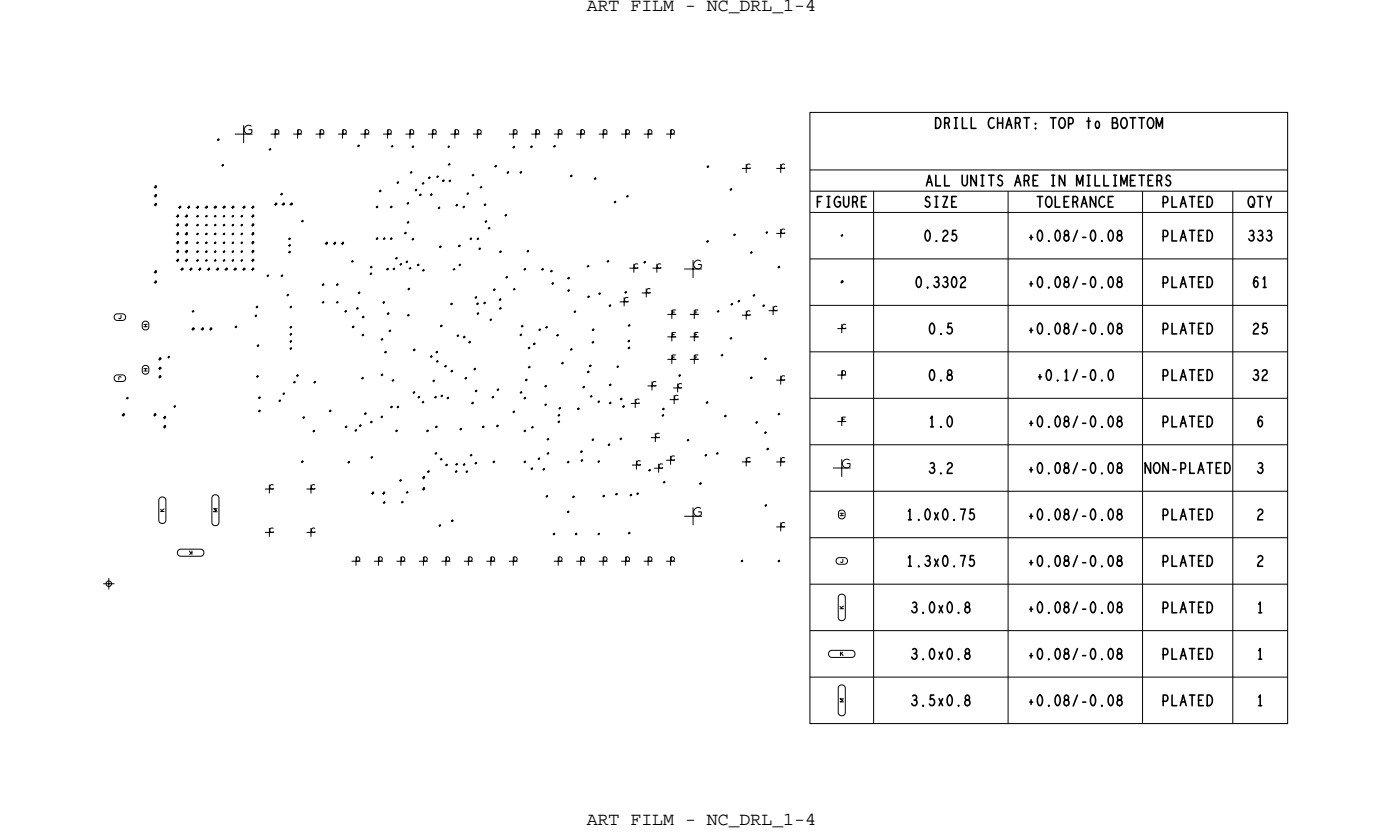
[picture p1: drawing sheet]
<svg xmlns="http://www.w3.org/2000/svg" width="158mm" height="94mm" viewBox="0 0 158 94" stroke-linecap="round" stroke-linejoin="round" font-family="sans-serif">
<defs><g id="words">
<g font-size="2.1">
<text x="66.3" y="1.2">ART FILM - NC_DRL_1-4</text>
<text x="66.3" y="93.2">ART FILM - NC_DRL_1-4</text>
</g>
<g font-size="1.2">
<text x="111.7" y="14.5">CHART:</text>
<text x="122.6" y="14.5">to</text>
<text x="92.3" y="23.4">FIGURE</text>
<text x="114.7" y="21">ARE</text>
<text x="141.1" y="27.2">333</text>
<text x="117.2" y="43">+0.1/-0.0</text>
<text x="105" y="48.2">1.0</text>
<text x="105" y="53.5">3.2</text>
<text x="142.1" y="53.5">3</text>
<text x="102.5" y="58.7">1.0x0.75</text>
<text x="102.5" y="64">1.3x0.75</text>
<text x="103" y="69.2">3.0x0.8</text>
<text x="142.1" y="69.2">1</text>
<text x="103" y="74.5">3.0x0.8</text>
<text x="142.1" y="74.5">1</text>
<text x="103" y="79.7">3.5x0.8</text>
<text x="142.1" y="79.7">1</text>
</g>
</g></defs>
<!-- layer: Nets -->
<g fill="none" stroke="#000" stroke-width=".11">
<path d="M24.5 15.8h.3M24.7 15.7v.2M24.7 15.8v-.1l.1 .1M24.7 15.8h.1M25 18.7h.3l-.1-.1v.1M25.2 18.6v.2M25.2 18.7h.1M26.5 15.2h2M27.5 14.2v1.9M28.4 14.3a.49 .49 0 0 0-.7 0 .49 .49 0 0 0 .1 .7 .49 .49 0 0 0 .7-.1v-.2h-.4M30.4 16.9h.2M30.5 16.8v.2"/>
<path d="M30.5 16.9l.1-.1v.1M30.5 16.9h.1M30.6 15.1h1M31.1 14.7v1M31.2 14.7h.1a.26 .26 0 0 1 .2 .2 .26 .26 0 0 1-.2 .3h-.1zM33.1 15.1h1M33.6 14.7v1M33.7 14.7h.2a.26 .26 0 0 1 .2 .2 .26 .26 0 0 1-.2 .3h-.2zM35.7 15.1h1M36.2 14.7v1M36.2 14.7h.2a.26 .26 0 0 1 .2 .2 .26 .26 0 0 1-.2 .3h-.2zM38.2 15.1h1"/>
<path d="M38.7 14.7v1M38.8 14.7h.1a.26 .26 0 0 1 .2 .2 .26 .26 0 0 1-.2 .3h-.1zM40.4 16.5h.2v-.1l-.1 .1M40.5 16.4v.2M40.5 16.5h.1M40.8 15.1h1M41.3 14.7v1M41.3 14.7h.2a.26 .26 0 0 1 .2 .2 .26 .26 0 0 1-.2 .3h-.2zM43.3 15.1h1M43.8 14.7v1M43.9 14.7h.1a.26 .26 0 0 1 .2 .2 .26 .26 0 0 1-.2 .3h-.1zM44.2 16.5h.2"/>
<path d="M44.3 16.4v.3M44.3 16.6l.1-.2v.2M44.3 16.5h.1M45.8 15.1h1M46.3 19.5h.3l-.1-.1v.1M46.3 14.7v1M46.4 14.7h.2a.26 .26 0 0 1 .2 .2 .26 .26 0 0 1-.2 .3h-.2zM46.5 19.4v.2M46.5 19.5h.1M46.5 16.6h.3l-.1-.1v.1M46.7 16.5v.2M46.7 16.6h.1"/>
<path d="M48.4 15.1h1M48.5 20v.2M48.9 14.7v1M48.9 14.7h.2a.26 .26 0 0 1 .2 .2 .26 .26 0 0 1-.2 .3h-.2zM49.3 20h.2v-.1l-.1 .1M49.4 19.9v.2M49.5 19.9h.1M50.6 16.6h.2v-.1l-.1 .1M50.6 18.6h.3M50.7 16.5v.2M50.7 16.6h.1M50.8 18.5v.2"/>
<path d="M50.8 18.6v-.1l.1 .1M50.8 18.6h.1M50.9 15.1h1M51.4 14.7v1M51.5 14.7h.1a.26 .26 0 0 1 .2 .2 .26 .26 0 0 1-.2 .3h-.1zM53.3 19.8h.3l-.1-.1v.1M53.5 19.7v.2M53.5 15.1h1M53.5 19.8h.1M54 14.7v1M54 14.7h.2a.26 .26 0 0 1 .2 .2 .26 .26 0 0 1-.2 .3h-.2zM55.9 18.8h.2"/>
<path d="M56 18.7v.2M56 18.8l.1-.1v.1M56 18.8h.1M57.3 19.5h.2v-.1l-.1 .1M57.4 19.4v.2M57.4 19.5h.1M57.5 15.1h1M57.9 16.6l.3 .1-.1-.2v.2M58 14.7v1M58.1 16.5v.3M58.1 16.6h.1M58.1 14.7h.2a.26 .26 0 0 1 .2 .2 .26 .26 0 0 1-.2 .3h-.2z"/>
<path d="M58.7 19.5h.3M58.9 19.4v.2M58.9 19.5v-.1l.1 .1M58.9 19.5h.1M59.9 16.6h.3M60.1 16.5v.2M60.1 15.1h1M60.1 16.6v-.1l.1 .1M60.1 16.6h.1M60.6 14.7v1M60.6 14.7h.2a.26 .26 0 0 1 .2 .2 .26 .26 0 0 1-.2 .3h-.2zM62.5 16.5l.3 .1-.1-.2v.2"/>
<path d="M62.6 15.1h1M62.7 16.4v.3M62.7 16.5h.1M63.1 14.7v1M63.2 14.7h.1a.26 .26 0 0 1 .2 .2 .26 .26 0 0 1-.2 .3h-.1zM64.4 19.9h.3M64.6 19.8v.2M64.6 19.9v-.1l.1 .1M64.6 19.9h.1M65.1 15.1h1M65.6 14.7v1M65.7 14.7h.2a.26 .26 0 0 1 .2 .2 .26 .26 0 0 1-.2 .3h-.2z"/>
<path d="M67.7 15.1h1M68.2 14.7v1M68.2 14.7h.2a.26 .26 0 0 1 .2 .2 .26 .26 0 0 1-.2 .3h-.2zM70.2 15.1h1M70.7 14.7v1M70.8 14.7h.2a.26 .26 0 0 1 .2 .2 .26 .26 0 0 1-.2 .3h-.2zM72.8 15.1h1M73.3 14.7v1M73.3 14.7h.2a.26 .26 0 0 1 .2 .2 .26 .26 0 0 1-.2 .3h-.2zM75.3 15.1h1M75.8 14.7v1M75.9 14.7h.1a.26 .26 0 0 1 .2 .2 .26 .26 0 0 1-.2 .3h-.1z"/>
<path d="M79.9 18.8h.2M80 18.7v.3M80 18.9l.1-.2v.2M80 18.8h.1M83.9 19h.9M84.4 18.5v1M84.8 18.6a.25 .25 0 0 0-.4 0 .25 .25 0 0 0 .1 .4 .25 .25 0 0 0 .3 0M87.8 19h.9M88.3 18.5v1M88.7 18.6a.25 .25 0 0 0-.4 0 .25 .25 0 0 0 .1 .4 .25 .25 0 0 0 .3 0M13 35.6l.3-.1h.5l.3 .1 .1 .2-.1 .3-.3 .1h-.5l-.3-.1-.1-.3zM13.7 35.6v.3l-.2 .1-.1-.1"/>
<path d="M16.2 36.4l.3-.1a.52 .52 0 0 1 .3 .5 .52 .52 0 0 1-.3 .5 .56 .56 0 0 1-.3-.9zM16.3 36.6h.3M16.3 36.9h.3M16.5 36.6v.3M17.4 23.2h.3M17.4 22.2h.3M17.4 21.2h.3M17.4 30.8h.3M17.4 31.9h.3M17.6 21v.3M17.6 22v.3M17.6 23v.3"/>
<path d="M17.6 30.6v.3M17.6 31.7v.4M17.6 22.1h.1v.1h-.1v-.2l.1 .1M17.6 21.1h.1v.1h-.1v-.2l.1 .1M17.6 23.1h.1v.1h-.1v-.2l.1 .1M17.6 30.7h.1v.1h-.1v-.2l.1 .1M17.6 31.8h.1v.1h-.1v-.2l.1 .1M19.9 24.5h.3M19.9 25.5h.3M19.9 26.5h.3M19.9 27.5h.3M19.9 28.5h.3"/>
<path d="M19.9 29.5h.3M20.1 24.3v.3M20.1 25.3v.3M20.1 26.3v.3M20.1 27.3v.3M20.1 28.3v.3M20.1 29.3v.3M20.1 24.4h.1v.1h-.1v-.2l.1 .1M20.1 25.4h.1v.1h-.1v-.2l.1 .1M20.1 26.4h.1v.1h-.1v-.2l.1 .1M20.1 27.4h.1v.1h-.1v-.2l.1 .1M20.1 28.4h.1v.1h-.1v-.2l.1 .1"/>
<path d="M20.1 29.4h.1v.1h-.1v-.2l.1 .1M20.1 23.5h.4M20.3 23.3v.3M20.3 23.4h.1v.1h-.1v-.2l.1 .1M20.4 30.5h.3M20.6 30.3v.3M20.6 30.4h.1v.1h-.1v-.2l.1 .1M20.9 24.5h.3M20.9 25.5h.3M20.9 26.5h.3M20.9 27.5h.3M20.9 28.5h.3"/>
<path d="M20.9 29.5h.3M21.1 24.3v.3M21.1 25.3v.3M21.1 26.3v.3M21.1 27.3v.3M21.1 28.3v.3M21.1 29.3v.3M21.1 24.4h.1v.1h-.1v-.2l.1 .1M21.1 25.4h.1v.1h-.1v-.2l.1 .1M21.1 26.4h.1v.1h-.1v-.2l.1 .1M21.1 27.4h.1v.1h-.1v-.2l.1 .1M21.1 28.4h.1v.1h-.1v-.2l.1 .1"/>
<path d="M21.1 29.4h.1v.1h-.1v-.2l.1 .1M21.1 23.5h.4M21.3 23.3v.3M21.3 23.4h.1v.1h-.1v-.2l.1 .1M21.4 30.5h.3M21.6 30.3v.3M21.6 30.4h.1v.1h-.1v-.2l.1 .1M21.6 37.2h.4M21.7 35.2h.2M21.8 35.1v.2M21.8 37v.4M21.8 35.2l.1-.1v.1"/>
<path d="M21.8 37.1h.1v.1h-.1v-.2l.1 .1M21.8 35.2h.1M22.1 23.5h.4M22.2 24.4l.2 .1v-.2l-.1 .2M22.2 25.4l.2 .1v-.2l-.1 .2M22.2 26.4l.2 .1v-.2l-.1 .2M22.2 27.4l.2 .1v-.2l-.1 .2M22.2 28.4l.2 .1v-.2l-.1 .2M22.2 29.4l.2 .1v-.2l-.1 .2M22.3 23.3v.3M22.3 24.3v.3M22.3 25.3v.3"/>
<path d="M22.3 26.3v.3M22.3 27.3v.3M22.3 28.3v.3M22.3 29.3v.3M22.3 23.4h.1v.1h-.1v-.2l.1 .1M22.3 28.4h.1M22.3 24.4h.1M22.3 25.4h.1M22.3 26.4h.1M22.3 27.4h.1M22.3 29.4h.1M22.4 30.5h.3"/>
<path d="M22.6 30.3v.3M22.6 30.4h.1v.1h-.1v-.2l.1 .1M22.7 37.2h.3M22.9 37v.4M22.9 37.1h.1v.1h-.1v-.2l.1 .1M23.1 23.5h.4M23.2 24.4h.2M23.2 25.4h.2M23.2 26.4h.2M23.2 27.4h.2M23.2 28.4h.2M23.2 29.4h.2"/>
<path d="M23.3 23.3v.3M23.3 24.3v.3M23.3 25.3v.3M23.3 26.3v.3M23.3 27.3v.3M23.3 28.3v.3M23.3 29.3v.3M23.3 24.5l.1-.2v.2M23.3 25.5l.1-.2v.2M23.3 26.5l.1-.2v.2M23.3 27.5l.1-.2v.2M23.3 28.5l.1-.2v.2"/>
<path d="M23.3 29.5l.1-.2v.2M23.3 23.4h.1v.1h-.1v-.2l.1 .1M23.3 28.4h.1M23.3 24.4h.1M23.3 25.4h.1M23.3 26.4h.1M23.3 27.4h.1M23.3 29.4h.1M23.4 30.5h.3M23.6 30.3v.3M23.6 30.4h.1v.1h-.1v-.2l.1 .1M23.6 37.2h.4"/>
<path d="M23.8 37v.4M23.8 37.1h.1v.1h-.1v-.2l.1 .1M24.1 23.5h.4M24.2 24.4l.2 .1v-.2l-.1 .2M24.2 25.4l.2 .1v-.2l-.1 .2M24.2 26.4l.2 .1v-.2l-.1 .2M24.2 27.4l.2 .1v-.2l-.1 .2M24.2 28.4l.2 .1v-.2l-.1 .2M24.2 29.4l.2 .1v-.2l-.1 .2M24.3 23.3v.3M24.3 24.3v.3M24.3 25.3v.3"/>
<path d="M24.3 26.3v.3M24.3 27.3v.3M24.3 28.3v.3M24.3 29.3v.3M24.3 23.4h.1v.1h-.1v-.2l.1 .1M24.3 28.4h.1M24.3 24.4h.1M24.3 25.4h.1M24.3 26.4h.1M24.3 27.4h.1M24.3 29.4h.1M24.4 30.5h.3"/>
<path d="M24.6 30.3v.3M24.6 30.4h.1v.1h-.1v-.2l.1 .1M25.1 23.5h.4M25.2 25.4l.2 .1v-.2l-.1 .2M25.2 24.4l.2 .1v-.2l-.1 .2M25.2 26.4l.2 .1v-.2l-.1 .2M25.2 27.4l.2 .1v-.2l-.1 .2M25.2 28.4l.2 .1v-.2l-.1 .2M25.2 29.4l.2 .1v-.2l-.1 .2M25.3 23.3v.3M25.3 24.3v.3M25.3 25.3v.3"/>
<path d="M25.3 26.3v.3M25.3 27.3v.3M25.3 28.3v.3M25.3 29.3v.3M25.3 23.4h.1v.1h-.1v-.2l.1 .1M25.3 28.4h.1M25.3 24.4h.1M25.3 25.4h.1M25.3 26.4h.1M25.3 27.4h.1M25.3 29.4h.1M25.4 30.5h.3"/>
<path d="M25.6 30.3v.3M25.6 30.4h.1v.1h-.1v-.2l.1 .1M26.1 23.5h.4M26.2 24.4h.2M26.2 25.4h.2M26.2 26.4h.2M26.2 27.4h.2M26.2 28.4h.2M26.2 29.4h.2M26.3 23.3v.3M26.3 24.3v.3M26.3 25.3v.3"/>
<path d="M26.3 26.3v.3M26.3 27.3v.3M26.3 28.3v.3M26.3 29.3v.3M26.3 24.5l.1-.2v.2M26.3 25.5l.1-.2v.2M26.3 26.5l.1-.2v.2M26.3 27.5l.1-.2v.2M26.3 28.5l.1-.2v.2M26.3 29.5l.1-.2v.2M26.3 23.4h.1v.1h-.1v-.2l.1 .1M26.3 28.4h.1"/>
<path d="M26.3 24.4h.1M26.3 25.4h.1M26.3 26.4h.1M26.3 27.4h.1M26.3 29.4h.1M26.4 30.5h.3M26.5 36.9l.3 .1-.1-.2v.2M26.6 30.3v.3M26.6 30.4h.1v.1h-.1v-.2l.1 .1M26.7 36.8v.3M26.7 36.9h.1M27.2 24.4l.2 .1v-.2l-.1 .2"/>
<path d="M27.2 25.4l.2 .1v-.2l-.1 .2M27.2 26.4l.2 .1v-.2l-.1 .2M27.2 27.4l.2 .1v-.2l-.1 .2M27.2 28.4l.2 .1v-.2l-.1 .2M27.2 29.4l.2 .1v-.2l-.1 .2M27.3 24.3v.3M27.3 25.3v.3M27.3 26.3v.3M27.3 27.3v.3M27.3 28.3v.3M27.3 29.3v.3M27.3 28.4h.1"/>
<path d="M27.3 24.4h.1M27.3 25.4h.1M27.3 26.4h.1M27.3 27.4h.1M27.3 29.4h.1M27.4 30.5h.3M27.4 23.5h.3M27.6 23.3v.3M27.6 30.3v.3M27.6 23.4h.1v.1h-.1v-.2l.1 .1M27.6 30.4h.1v.1h-.1v-.2l.1 .1M28.4 30.5h.3"/>
<path d="M28.4 24.5h.3M28.4 25.5h.3M28.4 26.5h.3M28.4 23.5h.3M28.4 27.5h.3M28.4 28.5h.3M28.4 29.5h.3M28.6 23.3v.3M28.6 24.3v.3M28.6 25.3v.3M28.6 26.3v.3M28.6 27.3v.3"/>
<path d="M28.6 28.3v.3M28.6 29.3v.3M28.6 30.3v.3M28.6 23.4h.1v.1h-.1v-.2l.1 .1M28.6 24.4h.1v.1h-.1v-.2l.1 .1M28.6 25.4h.1v.1h-.1v-.2l.1 .1M28.6 26.4h.1v.1h-.1v-.2l.1 .1M28.6 27.4h.1v.1h-.1v-.2l.1 .1M28.6 28.4h.1v.1h-.1v-.2l.1 .1M28.6 29.4h.1v.1h-.1v-.2l.1 .1M28.6 30.4h.1v.1h-.1v-.2l.1 .1M28.8 35.7h.2v-.1l-.1 .1"/>
<path d="M28.9 35.6v.2M28.9 34.7h.2M28.9 35.7h.1M29 39.1h.3l-.1-.2-.1 .2M29 34.6v.2M29 34.7l.1-.1v.1M29.1 34.7h.1M29.1 38.9v.3M29.2 39h.1M30.1 31.2h.3l-.1-.1v.1M30.3 31.1v.2M30.3 31.1h.1"/>
<path d="M31 23.1h.3M31.2 22.9v.4M31.2 23h.1v.1h-.1v-.2l.1 .1M31.7 21.9l.2 .1v-.2l-.1 .2M31.7 31.2h.3M31.8 21.8v.3M31.8 21.9h.1M31.8 23.1h.4M31.9 31.1v.2M31.9 31.2v-.1l.1 .1M31.9 31.1h.1M32 22.9v.4"/>
<path d="M32 23h.1v.1h-.1v-.2l.1 .1M32.4 33.3l.2 .1v-.2l-.1 .2M32.5 33.2v.3M32.5 33.3h.1M32.6 27.7l.2 .1v-.2l-.1 .2M32.6 27h.2v-.1l-.1 .1M32.6 28.5h.2v-.1l-.1 .1M32.7 26.9v.2M32.7 27.6v.3M32.7 28.4v.2M32.7 34.7h.3l-.1-.1v.1M32.7 37.8h.3l-.1-.1v.1"/>
<path d="M32.7 37h.3l-.1-.1v.1M32.7 39.4h.3l-.1-.1v.1M32.7 38.6h.3l-.1-.1v.1M32.7 28.5h.1M32.7 27h.1M32.7 27.7h.1M32.7 23.1h.4M32.9 34.6v.2M32.9 36.9v.2M32.9 37.7v.2M32.9 38.5v.2M32.9 39.3v.2"/>
<path d="M32.9 34.7h.1M32.9 37h.1M32.9 38.6h.1M32.9 37.8h.1M32.9 39.4h.1M32.9 22.9v.4M32.9 23h.1v.1h-.1v-.2l.1 .1M34 25h.3M34.2 24.9v.2M34.2 25v-.1l.1 .1M34.2 25h.1M36.4 34.2h.2"/>
<path d="M36.4 32.2h.2M36.5 32.1v.2M36.5 34.1v.2M36.5 32.2l.1-.1v.1M36.5 34.2l.1-.1v.1M36.5 32.1h.1M36.5 34.1h.1M36.7 27.5h.3M36.9 27.4v.3M36.9 27.4h.1v.1h-.1v-.1h.1M37.6 27.5h.4M37.8 27.4v.3"/>
<path d="M37.8 27.4h.1v.1h-.1v-.1h.1M38 34.2h.2v-.1l-.1 .1M38 32.2h.2M38.1 32.1v.2M38.1 34.1v.2M38.1 32.2l.1-.1v.1M38.1 32.1h.1M38.1 34.1h.1M38.5 27.5h.4M38.7 27.4v.3M38.7 27.4h.1v.1h-.1v-.1h.1M38.9 35.2h.3"/>
<path d="M39.1 35.1v.2M39.1 35.2v-.1l.1 .1M39.1 35.2h.1M39.7 29.5h.2M39.8 36.9l.2 .1v-.2l-.1 .2M39.8 29.4v.3M39.8 29.6l.1-.2v.2M39.8 29.5h.1M39.9 36.8v.3M39.9 36.9h.1M40.2 34.9h.3M40.4 34.7v.3"/>
<path d="M40.4 34.9v-.2l.1 .2M40.4 34.8h.1M40.4 33.1h.3l-.1-.1v.1M40.6 33v.2M40.6 33.1h.1M40.9 37.9h.2v-.2l-.1 .2M40.9 35.8h.3M41 37.7v.3M41 35.7v.3M41 37.8h.1M41 35.8l.1-.1v.1M41.1 35.8h.1"/>
<path d="M41.8 30.9h.2M41.8 30.2h.2v-.1l-.1 .1M41.9 30.8v.3M41.9 31l.1-.2v.2M41.9 30.9h.1M41.9 30.1v.2M42 30.2h.1M42.5 27h.2v-.1l-.1 .1M42.5 23.4h.2v-.1l-.1 .1M42.6 23.3v.2M42.6 26.9v.2M42.6 26.9h.1"/>
<path d="M42.6 23.4h.1M42.8 21.6h.3M43 21.5v.2M43 21.6v-.1l.1 .1M43 21.6h.1M43 38.4h.3M43.2 38.2v.3M43.2 38.4v-.2l.1 .2M43.2 38.3h.1M43.2 34.2h.3l-.1-.1v.1M43.3 27h.2M43.4 34.1v.2"/>
<path d="M43.4 34.2h.1M43.4 26.9v.2M43.4 27l.1-.1v.1M43.4 39.8h.3M43.4 26.9h.1M43.6 39.7v.2M43.6 39.8v-.1l.1 .1M43.6 39.8h.1M43.7 30.4h.2l-.1-.1v.1M43.7 35.4h.3M43.8 30.3v.3M43.8 30.4h.1"/>
<path d="M43.9 35.3v.3M43.9 35.5v-.2l.1 .2M43.9 35.4h.1M43.9 37.4h.3l-.1-.1v.1M44.1 37.3v.2M44.1 27h.2v-.1l-.1 .1M44.1 23.4h.2v-.1l-.1 .1M44.1 37.4h.1M44.2 23.3v.2M44.2 26.9v.2M44.2 26.9h.1M44.2 23.4h.1"/>
<path d="M44.4 30.4h.2M44.5 30.3v.2M44.5 30.4l.1-.1v.1M44.5 30.4h.1M44.7 29.2h.2M44.8 29.1v.2M44.8 29.2v-.1l.1 .1M44.8 29.2h.1M44.8 20.6l.3 .1-.1-.2v.2M45 20.5v.3M45 20.6h.1M45.2 29.9h.2"/>
<path d="M45.3 29.8v.2M45.3 29.9v-.1l.1 .1M45.3 29.8h.1M45.7 26.3h.2M45.8 26.2v.3M45.8 26.4l.1-.2v.2M45.8 26.3h.1M45.8 29.6h.3l-.1-.1v.1M46 23h.2l-.1-.1v.1M46 29.5v.2M46 25.1h.2M46 29.6h.1"/>
<path d="M46 35.6h.3M46.1 32.7h.2M46.1 22.9v.2M46.1 25v.3M46.1 25.2l.1-.2v.2M46.1 23h.1M46.1 35.5v.3M46.1 25.1h.1M46.1 35.6l.1-.1v.1M46.2 35.6h.1M46.2 32.5v.3M46.2 32.7v-.2l.1 .2"/>
<path d="M46.2 30.3h.3M46.2 32.6h.1M46.3 30.2v.3M46.3 30.3l.1-.1v.1M46.4 30.3h.1M46.5 27l.3 .1-.1-.2v.2M46.7 26.9v.3M46.7 39.5l.2 .1v-.2l-.1 .2M46.7 27h.1M46.8 39.4v.3M46.8 39.5h.1M46.9 21.5h.2v-.1l-.1 .1"/>
<path d="M47 21.4v.2M47 21.4h.1M47.1 30h.3l-.1-.2v.2M47.2 29.8v.3M47.3 29.9h.1M47.4 22h.2v-.1l-.1 .1M47.5 21.9v.3M47.5 22h.1M47.7 20.7h.2M47.7 30.6h.3M47.8 20.6v.3M47.8 20.7l.1-.1v.1"/>
<path d="M47.8 20.7h.1M47.8 30.4v.3M47.8 30.6l.1-.2v.2M47.9 30.5h.1M48.4 20.1h.2v-.1l-.1 .1M48.5 20.1h.1M48.6 22h.2v-.1l-.1 .1M48.7 21.9v.2M48.8 22h.1M49.2 39.8h.3l-.1-.1v.1M49.4 39.7v.2M49.4 39.8h.1"/>
<path d="M49.5 23.5h.2v-.1l-.1 .1M49.6 23.4v.2M49.6 27.9h.3l-.1-.1v.1M49.6 23.5h.1M49.7 36.8h.3l-.1-.1v.1M49.8 27.8v.2M49.8 27.9h.1M49.9 36.7v.3M49.9 36.8h.1M50 20.4h.2v-.1l-.1 .1M50.1 20.3v.3M50.1 20.4h.1"/>
<path d="M50.7 20.5h.2v-.2l-.1 .2M50.8 20.3v.3M50.9 20.4h.1M50.9 34.4h.2v-.2l-.1 .2M51 34.2v.3M51 34.3h.1M51.2 30.4l.2 .1v-.2l-.1 .2M51.3 30.3v.3M51.3 30.4h.1M51.5 23.2h.2v-.1l-.1 .1M51.6 23.1v.2M51.6 37.9h.3"/>
<path d="M51.6 23.2h.1M51.7 37.8v.3M51.7 37.9l.1-.1 .1 .1M51.8 37.9h.1M51.8 27.8h.2v-.1l-.1 .1M51.8 29.9h.3M51.9 27.7v.2M51.9 27.8h.1M52 29.8v.3M52 30v-.2l.1 .2M52 29.9h.1M52.3 23.4h.2"/>
<path d="M52.3 38.1h.3l-.1-.1v.1M52.4 23.3v.2M52.4 23.4l.1-.1v.1M52.4 23.4h.1M52.5 38v.2M52.5 38.1h.1M52.7 21.9h.3M52.8 21.8v.2M52.9 21.9v-.1l.1 .1M52.9 21.9h.1M52.9 38.7h.3M53.1 38.5v.3"/>
<path d="M53.1 38.7v-.2l.1 .2M53.1 27h.2v-.1l-.1 .1M53.1 38.6h.1M53.2 26.9v.2M53.2 27h.1M53.7 33.6h.2M53.8 33.5v.3M53.8 33.6v-.1l.1 .1M53.8 33.6h.1M53.8 34.3h.3M53.9 27h.2v-.1l-.1 .1M53.9 35.4l.2 .1v-.2l-.1 .2"/>
<path d="M54 34.2v.3M54 34.3v-.1l.1 .1M54 34.3h.1M54 26.9v.2M54 35.3v.3M54 27h.1M54 35.4h.1M54.1 28.1h.2M54.2 28v.3M54.2 28.1l.1-.1v.1M54.2 21.2h.3M54.2 28.1h.1"/>
<path d="M54.4 21.1v.2M54.4 21.2v-.1l.1 .1M54.4 21.1h.1M54.6 34.2l.3 .1-.1-.2v.2M54.7 23.1h.2M54.8 34.1v.3M54.8 34.2h.1M54.8 25l.2 .1v-.2l-.1 .2M54.8 23v.3M54.8 23.2l.1-.2v.2M54.8 23.1h.1M54.9 24.9v.3"/>
<path d="M54.9 25h.1M55.1 25.8h.3l-.1-.1v.1M55.3 25.7v.2M55.3 25.8h.1M55.3 36.1l.3 .1-.1-.2v.2M55.4 36v.3M55.5 36.1h.1M55.7 32.7h.3M55.9 32.6v.3M55.9 32.8v-.2l.1 .2M55.9 32.7h.1M56.4 33.9h.2"/>
<path d="M56.4 34.9h.2v-.2l-.1 .2M56.4 28.5h.3l-.1-.2v.2M56.5 33.7v.3M56.5 33.9l.1-.2v.2M56.5 34.7v.3M56.5 33.8h.1M56.5 28.3v.3M56.6 34.8h.1M56.6 28.4h.1M57 24.3l.3 .1-.1-.2v.2M57.1 31.3l.3 .1-.1-.2v.2M57.2 24.2v.3"/>
<path d="M57.2 24.3h.1M57.3 31.2v.3M57.3 31.3h.1M58 32.7h.2M58.1 32.6v.2M58.1 32.7l.1-.1v.1M58.1 32.7h.1M58.7 37.8h.3M58.9 37.7v.3M58.9 37.9v-.2l.1 .2M58.9 36.9h.2M58.9 37.8h.1"/>
<path d="M59 36.7v.3M59 36.9l.1-.2v.2M59 36.8h.1M59.2 30.4h.2M59.3 30.3v.3M59.3 30.5l.1-.2v.2M59.3 30.4h.1M59.5 28.4h.3l-.1-.1v.1M59.7 28.3v.2M59.7 39.3h.2l-.1-.1v.1M59.7 28.4h.1M59.8 39.2v.3"/>
<path d="M59.8 39.3h.1M60.2 38.9h.3l-.1-.2v.2M60.4 38.7v.3M60.4 38.8h.1M60.9 37.3h.2M61 37.2v.2M61 37.3v-.1l.1 .1M61 37.2h.1M61.2 30.4l.2 .1v-.2l-.1 .2M61.3 30.3v.3M61.3 30.4h.1M61.6 37h.3l-.1-.1v.1"/>
<path d="M61.8 36.9v.2M61.8 37h.1M62.2 30.6h.2M62.3 30.5v.3M62.3 30.7l.1-.2v.2M62.3 32h.3M62.3 30.6h.1M62.5 31.9v.3M62.5 32.1v-.2l.1 .2M62.5 32h.1M62.9 37.9h.2v-.1l-.1 .1M63 37.8v.2"/>
<path d="M63 37.9h.1M64.1 31.4l.3 .1-.1-.2v.2M64.1 32.8h.3M64.2 31.3v.3M64.3 32.7v.3M64.3 32.9v-.2l.1 .2M64.3 31.4h.1M64.3 32.8h.1M64.4 39.5h.3M64.6 39.4v.2M64.6 39.5v-.1l.1 .1M64.6 39.5h.1"/>
<path d="M64.8 35.2h.3M65 35.1v.3M65 35.2v-.1l.1 .1M65 35.2h.1M66.3 30.1h.3l-.1-.1v.1M66.4 33.5h.2M66.5 30v.2M66.5 30.1h.1M66.5 33.4v.3M66.5 33.6l.1-.2v.2M66.5 33.5h.1M66.9 38.7h.2v-.1l-.1 .1"/>
<path d="M66.9 37.3h.2M67 38.6v.2M67 37.2v.2M67 38.7h.1M67 37.3l.1-.1v.1M67.1 37.2h.1M67.1 20.2h.3M67.3 20.1v.2M67.3 20.2v-.1l.1 .1M67.3 20.2h.1M67.6 33.2h.3l-.1-.1v.1M67.8 33.1v.2"/>
<path d="M67.8 33.2h.1M68.6 29.5l.2 .1v-.2l-.1 .2M68.7 29.4v.3M68.7 29.5h.1M68.8 34.6h.2M68.9 34.4v.3M68.9 34.6l.1-.2v.2M69 34.5h.1M69.4 22.8h.2M69.5 22.7v.3M69.5 22.9l.1-.2v.2M69.5 22.8h.1"/>
<path d="M70.1 34.1h.9M70.6 33.6v1M70.6 33h.2M70.7 32.9v.3M70.7 33.1l.1-.2v.2M70.7 33h.1M70.8 22.2h.2l-.1-.1v.1M70.9 22.1v.2M70.9 22.2h.1M70.9 38.5l.3 .1-.1-.2v.2M71 39.3h.2l-.1-.1v.1M71 36.8h.2v-.1l-.1 .1"/>
<path d="M71 33.6a.25 .25 0 0 0-.4 .1 .25 .25 0 0 0 .1 .3 .25 .25 0 0 0 .3 0M71.1 38.4v.3M71.1 39.2v.3M71.1 38.5h.1M71.1 36.7v.2M71.1 39.3h.1M71.1 36.7h.1M71.2 30.3h.9M71.7 29.8v1M72.1 29.8a.25 .25 0 0 0-.4 .1 .25 .25 0 0 0 .1 .3 .25 .25 0 0 0 .3 0M72.6 33.1h.9M72.7 29.6l.3 .1-.1-.2v.2"/>
<path d="M72.9 29.5v.3M72.9 29.6h.1M73.1 32.6v1M73.5 32.6a.25 .25 0 0 0-.4 .1 .25 .25 0 0 0 .1 .3 .25 .25 0 0 0 .3 0M73.8 30.3h.9M74.3 29.8v1M74.7 29.8a.25 .25 0 0 0-.4 .1 .25 .25 0 0 0 .1 .3 .25 .25 0 0 0 .3 0M75.4 38.1h1M75.4 35.5h1M75.9 35v1M75.9 37.6v1M76 37.8h.2"/>
<path d="M76 35.3h.2M76.4 37.6h-.4v.5h.4M76.4 35h-.4v.5h.4M77.3 30.4h2M78 38.1h1M78 35.5h1M78.3 29.4v2M78.5 35v1M78.5 37.6v1M78.6 37.8h.2M78.6 35.3h.2M78.9 37.6h-.3v.5h.3"/>
<path d="M78.9 35h-.3v.5h.3M79.2 29.5a.49 .49 0 0 0-.7 .1 .49 .49 0 0 0 .1 .7 .49 .49 0 0 0 .7-.1v-.3h-.4M79.8 27.3h.3l-.1-.1v.1M80 27.2v.2M80 27.3h.1M81 35.2h.3l-.1-.1v.1M81.2 35.1v.2M81.2 35.2h.1M82.5 38.2l.2 .1v-.2l-.1 .2M82.5 21.4h.2v-.1l-.1 .1M82.6 34.4h.2M82.6 21.3v.3"/>
<path d="M82.6 38.1v.3M82.6 38.2h.1M82.6 21.4h.1M82.7 34.3v.2M82.7 34.4l.1-.1v.1M82.7 34.4h.1M82.9 26.5h.2M83 26.4v.3M83 26.6l.1-.2v.2M83 26.5h.1M83.4 34l.2 .1v-.2l-.1 .2M83.5 33.9v.3"/>
<path d="M83.5 34h.1M83.9 35.6h.9M84.4 35.1v1M84.8 28.5l.2 .1v-.2l-.1 .2M84.8 35.2a.25 .25 0 0 0-.4 0 .25 .25 0 0 0 .1 .3 .25 .25 0 0 0 .3 0M84.9 28.4v.3M84.9 28.5h.1M85.1 33.4h.2v-.1l-.1 .1M85.2 33.3v.2M85.2 33.4h.1M86.2 34.6h.2v-.2l-.1 .2M86.3 34.4v.3"/>
<path d="M86.3 34.5h.1M86.5 26.3h.3l-.1-.1v.1M86.7 26.2v.2M86.7 26.3h.1M86.9 35.1h1M87.4 34.6v1M87.8 26.4h.9M87.8 34.6a.25 .25 0 0 0-.3 .1 .25 .25 0 0 0 0 .3 .25 .25 0 0 0 .3 0M87.9 30.2h.2v-.1l-.1 .1M88 30.1v.2M88.1 30.2h.1M88.3 25.9v1"/>
<path d="M88.7 25.9a.25 .25 0 0 0-.4 .1 .25 .25 0 0 0 .1 .3 .25 .25 0 0 0 .3 0M13 42.5l.3-.1h.5l.3 .1 .1 .2-.1 .3-.3 .1h-.5l-.3-.1-.1-.3zM13.7 42.6l-.1-.1-.2 .1v.3M13.8 46.9h.3M13.9 46.7v.4M13.9 46.8h.1v.1h-.1v-.2l.1 .1M14.2 45h.3l-.1-.1v.1M14.4 44.9v.2M14.4 45h.1M16.2 41.4l.3-.1a.52 .52 0 0 1 .3 .5 .52 .52 0 0 1-.3 .5 .56 .56 0 0 1-.3-.9zM16.3 41.6h.3M16.3 41.9h.3"/>
<path d="M16.5 41.6v.3M17.3 46.9h.3M17.5 46.7v.4M17.5 46.8h.1v.1h-.1v-.2l.1 .1M17.9 40.6h.3M17.9 42.6h.3M17.9 41.7h.3M18 56.3l.2-.1h.3l.2 .1 .1 .2v2.2l-.1 .3-.2 .1h-.3l-.2-.1v-.3v-2.2zM18.1 40.4v.3M18.1 41.5v.3M18.1 42.4v.4M18.1 40.5h.1v.1h-.1v-.2l.1 .1"/>
<path d="M18.1 42.5h.1v.1h-.1v-.2l.1 .1M18.1 41.6h.1v.1h-.1v-.2l.1 .1M18.2 57.8h.4M18.2 57.5l.2 .3M18.4 48.3h.3M18.4 47.2h.3M18.6 57.5l-.3 .2M18.6 47v.4M18.6 48.1v.3M18.6 48.2h.1v.1h-.1v-.2l.1 .1M18.6 47.1h.1v.1h-.1v-.2l.1 .1M18.9 40.4h.3l-.1-.2v.2"/>
<path d="M19 40.2v.3M19.1 40.3h.1M19.6 45.9h.2M19.7 45.8v.3M19.7 46l.1-.2v.2M19.8 45.9h.1M24 56l.2-.1h.3l.2 .1 .1 .3v2.7l-.1 .3-.2 .1h-.3l-.2-.1v-.3v-2.7zM24.6 57.5h-.4l.3 .1-.3 .2h.4M29 42.5l.2 .1-.1-.2v.2M29.1 42.4v.3M29.1 42.5h.1M29.2 44.9h.2"/>
<path d="M29.2 46.4h.2M29.3 44.8v.3M29.3 46.3v.3M29.3 45l.1-.2v.2M29.3 46.5l.1-.2v.2M29.3 46.4h.1M29.3 44.9h.1M30 55.2h.9M30.5 54.8v1M30.5 59.7v1M30.9 59.7a.25 .25 0 0 0-.4 0 .25 .25 0 0 0 .1 .4 .25 .25 0 0 0 .3 0M30.9 54.8a.25 .25 0 0 0-.4 0 .25 .25 0 0 0 .1 .4 .25 .25 0 0 0 .3 0"/>
<path d="M31.5 45.3h.2v-.1l-.1 .1M31.6 45.2v.2M31.6 45.3h.1M31.9 44.5h.3M32.1 44.4v.2M32.1 44.5v-.1l.1 .1M32.1 44.5h.1M33.1 43.2h.3l-.1-.1v.1M33.3 43.1v.2M33.3 43.2h.1M33.5 42.4l.2 .1v-.2l-.1 .2M33.6 42.3v.3"/>
<path d="M33.6 42.4h.1M34 52.2h.3l-.1-.1v.1M34.2 52.1v.2M34.2 47.2h.2v-.1l-.1 .1M34.2 52.1h.1M34.3 47.1v.2M34.3 47.2h.1M34.7 55.2h.9M35.2 54.8v1M35.2 59.7v1M35.3 48.7h.3M35.4 43.2h.3l-.1-.1v.1"/>
<path d="M35.5 48.6v.3M35.5 48.7v-.1l.1 .1M35.5 48.7h.1M35.6 43.1v.2M35.6 43.2h.1M35.6 59.7a.25 .25 0 0 0-.4 0 .25 .25 0 0 0 .1 .4 .25 .25 0 0 0 .3 0M35.6 54.8a.25 .25 0 0 0-.4 0 .25 .25 0 0 0 .1 .4 .25 .25 0 0 0 .3 0M37.2 46.4l.2 .1v-.2l-.1 .2M37.3 46.3v.3M37.3 46.4h.1M39 48.2l.2 .1v-.2l-.1 .2M39.1 48.1v.3"/>
<path d="M39.1 48.2h.1M39.3 52.2l.2 .1v-.2l-.1 .2M39.4 52.1v.3M39.4 52.2h.1M40.1 48.6l.2 .1v-.2l-.1 .2M40.2 48.5v.3M40.2 48.6h.1M40.6 48.1h.2M40.7 48v.2M40.7 48.1l.1-.1v.1M40.7 48.1h.1M40.8 42.7l.3 .1-.1-.2v.2"/>
<path d="M41 42.6v.3M41 42.7h.1M41.2 46.7l.2 .1-.1-.2v.2M41.3 46.6v.3M41.3 46.7h.1M41.8 47.7h.3l-.1-.1v.1M41.9 51.7h.2v-.1l-.1 .1M41.9 55.8h.4M42 47.6v.2M42 47.7h.1M42 51.6v.2M42 51.7h.1"/>
<path d="M42.1 55.6v.3M42.1 55.7h.1v.1h-.1v-.2l.1 .1M43 47.1h.2v-.1l-.1 .1M43 42.4h.3M43.1 47v.2M43.2 42.2v.3M43.2 47.1h.1M43.2 42.4v-.2l.1 .2M43.2 55.8h.3M43.2 42.3h.1M43.3 56.8h.2M43.4 55.6v.3"/>
<path d="M43.4 55.7h.1v.1h-.1v-.2l.1 .1M43.4 56.7v.2M43.4 56.8l.1-.1v.1M43.4 56.8h.1M44.1 46h.2v-.1l-.1 .1M44.2 45.9v.2M44.3 46h.1M44.3 43h.2v-.1l-.1 .1M44.4 42.9v.2M44.4 43h.1M44.7 48.7h.2v-.1l-.1 .1M44.8 48.6v.2"/>
<path d="M44.8 48.7h.1M44.8 46h.3M45 45.9v.2M45 46v-.1l.1 .1M45 46h.1M45.1 54.3h.3l-.1-.1v.1M45.3 54.2v.2M45.3 54.3h.1M45.3 56.7l.3 .1-.1-.2v.2M45.5 56.6v.3M45.5 56.7h.1M45.9 55.6l.2 .1v-.2l-.1 .2"/>
<path d="M46 55.5v.3M46 55.6h.1M46.6 44.4h.3l-.1-.2v.2M46.8 44.2v.3M46.8 44.3h.1M47.2 44.9h.2M47.3 44.8v.2M47.3 44.9l.1-.1v.1M47.4 44.9h.1M47.7 45.5h.2v-.2l-.1 .2M47.7 54h.3M47.7 55.3h.3"/>
<path d="M47.8 45.3v.3M47.8 45.4h.1M47.9 53.8v.4M47.9 55.1v.3M47.9 53.9h.1v.1h-.1v-.2l.1 .1M47.9 55.2h.1v.1h-.1v-.2l.1 .1M48.2 48.7h.2v-.1l-.1 .1M48.3 53.3h.2v-.1l-.1 .1M48.3 48.6v.2M48.3 48.7h.1M48.4 53.2v.2M48.4 53.3h.1"/>
<path d="M48.6 40.3h.2M48.7 40.2v.2M48.7 40.3l.1-.1v.1M48.8 40.3h.1M48.9 43l.2 .1v-.2l-.1 .2M49 42.9v.3M49 43h.1M49.1 44.9h.2v-.1l-.1 .1M49.1 51.2l.3 .1-.1-.2v.2M49.2 48.2l.2 .1v-.2l-.1 .2M49.2 44.8v.2M49.2 44.9h.1"/>
<path d="M49.3 51.1v.3M49.3 40.8h.2M49.3 51.2h.1M49.3 48.1v.3M49.3 48.2h.1M49.4 40.7v.3M49.4 40.9l.1-.2v.2M49.4 40.8h.1M49.6 59.4h.2M49.7 59.3v.2M49.7 59.4l.1-.1v.1M49.7 51.9h.3"/>
<path d="M49.7 59.4h.1M49.8 44.8h.2M49.8 51.8v.2M49.9 51.9v-.1l.1 .1M49.9 51.9h.1M49.9 44.6v.3M49.9 44.8l.1-.2v.2M49.9 44.7h.1M50.2 41.4h.3M50.3 52.5h.3M50.3 41.3v.2M50.3 41.4l.1-.1v.1"/>
<path d="M50.4 41.4h.1M50.5 52.4v.3M50.5 52.6v-.2l.1 .2M50.5 45h.2v-.1l-.1 .1M50.5 52.5h.1M50.6 44.9v.2M50.6 44.9h.1M50.9 41.9h.3M51 58.9h.2v-.2l-.1 .2M51.1 41.8v.3M51.1 42v-.2l.1 .2M51.1 41.9h.1"/>
<path d="M51.1 58.7v.3M51.1 58.8h.1M51.4 53.3h.3l-.1-.1v.1M51.5 52.5h.2M51.5 53.2v.2M51.6 53.3h.1M51.6 52.4v.2M51.6 52.5v-.1l.1 .1M51.6 52.4h.1M51.9 48.5h.3l-.1-.1v.1M52.1 48.4v.2M52.1 48.5h.1"/>
<path d="M52.3 52.5h.3l-.1-.1-.1 .1M52.4 52.4v.2M52.5 52.5h.1M52.5 42.8h.2v-.2l-.1 .2M52.6 53.3h.3l-.1-.1v.1M52.6 42.6v.3M52.7 42.7h.1M52.7 53.2v.2M52.8 53.3h.1M53.1 51.4l.2 .1v-.2l-.1 .2M53.2 51.3v.3M53.3 51.4h.1"/>
<path d="M53.3 45.5h.2M53.4 45.4v.3M53.4 45.6l.1-.2v.2M53.4 45.5h.1M53.5 41.7h.3l-.1-.1-.1 .1M53.6 41.6v.2M53.6 52.3l.3 .1-.1-.2v.2M53.7 41.7h.1M53.7 44.2h.2v-.1l-.1 .1M53.8 52.2v.3M53.8 52.3h.1M53.8 44.1v.2"/>
<path d="M53.8 44.1h.1M54.5 48.2l.2 .1v-.2l-.1 .2M54.6 48.1v.3M54.6 48.2h.1M55.6 44.9h.2M55.7 52.2h.2v-.1l-.1 .1M55.7 44.8v.2M55.7 44.9l.1-.1v.1M55.7 44.9h.1M55.8 52.1v.2M55.8 52.2h.1M56.1 48.1h.2"/>
<path d="M56.1 44h.3M56.2 48v.3M56.2 48.1l.1-.1v.1M56.2 48.1h.1M56.3 43.9v.3M56.3 44v-.1l.1 .1M56.3 44h.1M57.9 46.5l.3 .1-.1-.2v.2M58.1 46.4v.3M58.1 46.5h.1M58.8 44.4h.2M58.9 44.2v.3"/>
<path d="M58.9 44.4v-.2l.1 .2M58.9 44.3h.1M59.2 52.2h.2M59.2 48.7h.2M59.2 45h.2M59.3 44.9v.2M59.3 48.6v.2M59.3 52.1v.2M59.3 52.2l.1-.1v.1M59.3 45l.1-.1v.1M59.3 48.7l.1-.1v.1M59.3 45h.1"/>
<path d="M59.3 52.2h.1M59.3 48.7h.1M59.3 42.9l.3 .1-.1-.2v.2M59.5 42.8v.3M59.5 42.9h.1M59.7 41.5h.2v-.1l-.1 .1M59.8 41.4v.2M59.8 41.5h.1M60 53h.2v-.2l-.1 .2M60 48.3h.3l-.1-.1v.1M60.1 52.8v.3M60.1 52.9h.1"/>
<path d="M60.2 48.2v.2M60.2 48.3h.1M60.8 51.8l.2 .1v-.2l-.1 .2M60.9 51.7v.3M60.9 51.8h.1M61.3 53l.3 .1-.1-.2v.2M61.5 52.9v.3M61.5 53h.1M61.5 43.6l.3 .1-.1-.2v.2M61.5 45.7l.3 .1-.1-.2v.2M61.7 43.5v.3M61.7 45.6v.3"/>
<path d="M61.7 56.1h.2v-.1l-.1 .1M61.7 43.6h.1M61.7 45.7h.1M61.8 51.2l.2 .1v-.2l-.1 .2M61.8 49.6l.2 .1v-.2l-.1 .2M61.8 56v.2M61.8 56.1h.1M61.9 49.5v.3M61.9 51.1v.3M61.9 51.2h.1M61.9 49.6h.1M63 47.7h.3l-.1-.1v.1"/>
<path d="M63 46.9h.3l-.1-.1v.1M63.1 46.1l.3 .1-.1-.2v.2M63.1 47.6v.2M63.2 46.8v.3M63.2 47.6h.1M63.2 46.9h.1M63.3 46v.3M63.3 46.1h.1M63.4 41l.3 .1-.1-.2v.2M63.6 40.9v.3M63.6 41h.1M64.1 57.8l.2 .1v-.2l-.1 .2"/>
<path d="M64.1 52.2h.2v-.1l-.1 .1M64.2 52.1v.3M64.2 57.7v.3M64.2 52.2h.1M64.2 57.8h.1M64.7 56.1l.2 .1v-.2l-.1 .2M64.8 56v.3M64.8 56.1h.1M65.2 46.2h.3l-.1-.1v.1M65.4 46.1v.2M65.4 46.2h.1M65.6 51l.2 .1v-.2l-.1 .2"/>
<path d="M65.6 52h.3M65.7 50.9v.3M65.7 51h.1M65.8 51.9v.3M65.8 52.1v-.2l.1 .2M65.8 52h.1M65.8 43.7l.3 .1-.1-.2v.2M66 43.6v.3M66 43.7h.1M66.3 42h.3M66.5 41.9v.3M66.5 42v-.1l.1 .1"/>
<path d="M66.5 42h.1M66.6 41.3l.2 .1v-.2l-.1 .2M66.7 44.8h.2M66.7 41.2v.3M66.7 41.3h.1M66.8 44.7v.2M66.8 44.8l.1-.1v.1M66.8 44.8h.1M66.9 49.7h.2v-.1l-.1 .1M67 49.6v.2M67 49.7h.1M67.5 52.2h.3l-.1-.1v.1"/>
<path d="M67.5 45.4h.3M67.7 45.3v.2M67.7 52.1v.2M67.7 45.4v-.1l.1 .1M67.7 45.4h.1M67.7 52.1h.1M68.1 56.1h.2M68.2 55.9v.3M68.2 56.1l.1-.2v.2M68.2 56h.1M68.7 50.3h.2v-.2l-.1 .2M68.8 50.1v.3"/>
<path d="M68.8 43.5h.3l-.1-.1v.1M68.8 45.5l.3 .1-.1-.2v.2M68.8 50.2h.1M69 43.4v.2M69 45.4v.3M69 45.5h.1M69 43.5h.1M69.5 55.8l.3 .1-.1-.2v.2M69.7 55.7v.3M69.7 41.4h.2M69.7 55.8h.1M69.8 41.3v.3"/>
<path d="M69.8 41.5l.1-.2v.2M69.8 41.4h.1M70 49.6h.3l-.1-.1v.1M70.1 45.1h.2v-.1l-.1 .1M70.2 49.5v.2M70.2 49.6h.1M70.2 45v.2M70.2 45.1h.1M70.3 45.9h.3M70.5 45.8v.3M70.5 46v-.2l.1 .2M70.5 45.9h.1"/>
<path d="M71.2 55.9h.2M71.3 55.8v.3M71.3 45.6h1M71.3 56l.1-.2v.2M71.3 55.9h.1M71.4 52.5h1M71.8 45.1v1M71.9 55.8h.3M71.9 52v1M72.1 55.7v.2M72.1 55.8v-.1l.1 .1M72.1 55.8h.1"/>
<path d="M72.2 45.1a.25 .25 0 0 0-.3 .1 .25 .25 0 0 0 0 .3 .25 .25 0 0 0 .4 0M72.4 52.1a.25 .25 0 0 0-.4 0 .25 .25 0 0 0 .1 .4 .25 .25 0 0 0 .3 0M73.2 43.6h1M73.3 53.1h.2M73.4 53v.3M73.4 53.2l.1-.2v.2M73.4 53.1h.1M73.6 49.4h1M73.7 43.1v1M74 52.9h.9M74.1 48.9v1M74.1 43.1a.25 .25 0 0 0-.3 .1 .25 .25 0 0 0 0 .3 .25 .25 0 0 0 .4 0"/>
<path d="M74.5 52.4v1M74.5 49a.25 .25 0 0 0-.3 0 .25 .25 0 0 0 0 .4 .25 .25 0 0 0 .3 0M74.8 47h.2v-.2l-.1 .2M74.8 46.2h.3M74.9 52.4a.25 .25 0 0 0-.4 .1 .25 .25 0 0 0 .1 .3 .25 .25 0 0 0 .3 0M74.9 46.8v.3M74.9 54.5h.3M74.9 46.9h.1M75 46.1v.3M75 46.2v-.1l.1 .1M75 46.2h.1M75.1 54.4v.2"/>
<path d="M75.1 54.5v-.1l.1 .1M75.1 54.5h.1M75.3 52h1M75.4 40.6h1M75.7 45.1h1M75.8 51.5v1M75.9 40.1v1M76 40.3h.2M76.1 43.8h1M76.2 44.7v1M76.2 51.5a.25 .25 0 0 0-.3 .1 .25 .25 0 0 0 0 .3 .25 .25 0 0 0 .4 0M76.4 40.1h-.4v.5h.4"/>
<path d="M76.6 43.3v1M76.6 44.7a.25 .25 0 0 0-.3 0 .25 .25 0 0 0 0 .4 .25 .25 0 0 0 .4 0M76.7 42.4l.2 .1v-.2l-.1 .2M76.8 42.3v.3M76.8 42.4h.1M77 43.4a.25 .25 0 0 0-.3 0 .25 .25 0 0 0 0 .4 .25 .25 0 0 0 .4 0M77.3 58.3h2M77.6 49.7h.3M77.8 49.6v.3M77.8 49.8v-.2l.1 .2M77.8 49.7h.1M78 40.6h1"/>
<path d="M78.3 57.3v2M78.5 40.1v1M78.6 40.3h.2M78.9 40.1h-.3v.5h.3M79 54.6l.3 .1-.1-.2v.2M79.2 54.5v.3M79.2 54.6h.1M79.2 57.4a.49 .49 0 0 0-.7 .1 .49 .49 0 0 0 .1 .7 .49 .49 0 0 0 .7-.1v-.3h-.4M79.6 51.5h.3M79.8 51.3v.3M79.8 45.5h.2v-.1l-.1 .1M79.8 51.5v-.2l.1 .2"/>
<path d="M79.8 51.4h.1M79.9 45.4v.2M79.9 45.5h.1M80.9 51.2h.3M81.1 51.1v.3M81.1 51.3v-.2l.1 .2M81.1 51.2h.1M81.5 40.1l.2 .1v-.2l-.1 .2M81.6 40v.3M81.6 40.1h.1M81.8 47h.3l-.1-.1v.1M82 46.9v.2"/>
<path d="M82 47h.1M83.9 52.2h.9M84.4 51.7v1M84.8 42.7h.2v-.1l-.1 .1M84.8 51.7a.25 .25 0 0 0-.4 .1 .25 .25 0 0 0 .1 .3 .25 .25 0 0 0 .3 0M84.9 42.6v.2M84.9 42.7h.1M85.4 47.7l.2 .1v-.2l-.1 .2M85.5 47.6v.3M85.5 47.7h.1M86.4 40.5l.2 .1v-.2l-.1 .2M86.4 48.9h.2v-.1l-.1 .1"/>
<path d="M86.4 57.1h.3l-.1-.1v.1M86.5 40.4v.3M86.5 48.8v.2M86.5 40.5h.1M86.5 48.9h.1M86.5 57v.3M86.6 57.1h.1M86.6 50.7h.3M86.7 50.6v.3M86.8 50.8v-.2l.1 .2M86.8 50.7h.1M87.8 42.9h.9"/>
<path d="M87.8 59.5h.9M87.8 52.2h.9M87.9 46.8h.2v-.1l-.1 .1M88 46.7v.2M88.1 46.8h.1M88.3 42.5v1M88.3 51.7v1M88.3 59v1M88.7 42.5a.25 .25 0 0 0-.4 0 .25 .25 0 0 0 .1 .4 .25 .25 0 0 0 .3 0M88.7 59.1a.25 .25 0 0 0-.4 0 .25 .25 0 0 0 .1 .4 .25 .25 0 0 0 .3 0M88.7 51.7a.25 .25 0 0 0-.4 .1 .25 .25 0 0 0 .1 .3 .25 .25 0 0 0 .3 0M20.2 62.1l.3-.1h2.2l.2 .1 .1 .2v.3l-.1 .2h-.2h-2.2h-.3l-.1-.2v-.3z"/>
<path d="M21.4 62.2l.2 .3M21.7 62.4l-.3 .2M21.7 62.2v.4M30 60.1h.9M34.7 60.1h.9M39.7 63.4h1M40.2 62.9v1M40.3 62.9h.2a.26 .26 0 0 1 .2 .3 .26 .26 0 0 1-.2 .2h-.2zM42.3 63.4h1M42.8 62.9v1M42.8 62.9h.2a.26 .26 0 0 1 .2 .3 .26 .26 0 0 1-.2 .2h-.2zM44.8 63.4h1"/>
<path d="M45.3 62.9v1M45.4 62.9h.2a.26 .26 0 0 1 .2 .3 .26 .26 0 0 1-.2 .2h-.2zM47.4 63.4h1M47.9 62.9v1M47.9 62.9h.2a.26 .26 0 0 1 .2 .3 .26 .26 0 0 1-.2 .2h-.2zM49.9 63.4h1M50.4 62.9v1M50.5 62.9h.1a.26 .26 0 0 1 .2 .3 .26 .26 0 0 1-.2 .2h-.1zM52.4 63.4h1M52.9 62.9v1M53 62.9h.2a.26 .26 0 0 1 .2 .3 .26 .26 0 0 1-.2 .2h-.2zM55 63.4h1"/>
<path d="M55.5 62.9v1M55.5 62.9h.2a.26 .26 0 0 1 .2 .3 .26 .26 0 0 1-.2 .2h-.2zM57.5 63.4h1M58 62.9v1M58.1 62.9h.2a.26 .26 0 0 1 .2 .3 .26 .26 0 0 1-.2 .2h-.2zM62.5 60.3h.2M62.6 60.2v.3M62.6 63.4h1M62.6 60.4l.1-.2v.2M62.6 60.3h.1M63.1 62.9v1M63.2 62.9h.1a.26 .26 0 0 1 .2 .3 .26 .26 0 0 1-.2 .2h-.1z"/>
<path d="M65 60.3l.2 .1v-.2l-.1 .2M65.1 60.2v.3M65.1 60.3h.1M65.1 63.4h1M65.6 62.9v1M65.7 62.9h.2a.26 .26 0 0 1 .2 .3 .26 .26 0 0 1-.2 .2h-.2zM67.5 60.3l.3 .1-.1-.2v.2M67.7 60.2v.3M67.7 60.3h.1M67.7 63.4h1M68.2 62.9v1M68.2 62.9h.2a.26 .26 0 0 1 .2 .3 .26 .26 0 0 1-.2 .2h-.2z"/>
<path d="M70.2 63.4h1M70.7 62.9v1M70.8 62.9h.2a.26 .26 0 0 1 .2 .3 .26 .26 0 0 1-.2 .2h-.2zM71 60.2l.2 .1v-.2l-.1 .2M71.1 60.1v.3M71.1 60.2h.1M72.8 63.4h1M73.3 62.9v1M73.3 62.9h.2a.26 .26 0 0 1 .2 .3 .26 .26 0 0 1-.2 .2h-.2zM75.3 63.4h1M75.8 62.9v1M75.9 62.9h.1a.26 .26 0 0 1 .2 .3 .26 .26 0 0 1-.2 .2h-.1z"/>
<path d="M83.7 63.4h.3l-.1-.1v.1M83.9 63.3v.2M83.9 63.4h.1M87.9 63.4h.2v-.1l-.1 .1M88 63.3v.2M88.1 63.4h.1"/>
</g>
<!-- layer: Text -->
<g fill="none" stroke="#000" stroke-width=".18">
<path d="M105.8 13.3a.62 .62 0 0 1 .5 .4 .62 .62 0 0 1-.1 .7l-.2 .1h-.2zM105.8 19.8v1.2h.5M106.8 13.9h.3a.34 .34 0 0 0 .2-.3 .34 .34 0 0 0-.2-.3h-.3v1.2M106.8 19.8v1.2h.5M107.1 13.9l.2 .6M107.9 13.3h.3M107.9 14.5h.3M108.1 13.3v1.2M108.8 19.8v.9v.1l.2 .2 .3-.2v-.1v-.9M108.8 13.3v1.2h.5M109.8 13.3v1.2h.5M110.4 19.8v1.2l-.7-1.2v1.2"/>
<path d="M110.9 19.8h.3M111.1 19.8v1.2M111.7 19.8h.7M112.1 19.8v1.2M112.3 13.4v-.1a.53 .53 0 0 0-.6 .3 .53 .53 0 0 0 0 .5 .34 .34 0 0 0 .3 .4 .34 .34 0 0 0 .4-.2M112.8 13.3v1.2M113.3 19.9a.23 .23 0 0 0-.2-.1 .23 .23 0 0 0-.2 .2v.2l.1 .1a.33 .33 0 0 1 .3 .5 .33 .33 0 0 1-.5 0M113.3 13.3v1.2M113.7 14.5l.4-1.2 .3 1.2M114.8 13.9h.3a.34 .34 0 0 0 .2-.3 .34 .34 0 0 0-.2-.3h-.3v1.2M115.7 13.3h.7M116.1 13.3v1.2"/>
<path d="M117.3 19.8h-.5v1.2h.5M118.7 13.3h.7M118.9 19.8h.3M119.1 13.3v1.2M119.1 19.8v1.2M119.9 13.4a.31 .31 0 0 1 .3-.1 .31 .31 0 0 1 .2 .4 .55 .55 0 0 1-.5 .8 .81 .81 0 0 1 0-1.1zM120.4 19.8v1.2l-.7-1.2v1.2M120.8 14h.3a.39 .39 0 0 0 0-.7h-.3v1.2M122.9 19.8h.3M123.1 13.3v1.2M123.1 19.8v1.2M123.8 19.8v1.2h.5"/>
<path d="M124.8 19.8v1.2h.5M125.7 13.9h.5a.37 .37 0 0 1 0 .6h-.5v-1.2h.4a.34 .34 0 0 1 .1 .6M125.9 19.8h.3M126.1 19.8v1.2M126.9 13.4a.31 .31 0 0 1 .3-.1 .31 .31 0 0 1 .2 .4 .55 .55 0 0 1-.5 .8 .81 .81 0 0 1 0-1.1zM127.7 13.3h.7M128.1 13.3v1.2M128.3 19.8h-.5v1.2h.5M128.7 13.3h.7M128.7 19.8h.7M129.1 13.3v1.2M129.1 19.8v1.2"/>
<path d="M129.9 13.4a.31 .31 0 0 1 .3-.1 .31 .31 0 0 1 .2 .4 .55 .55 0 0 1-.5 .8 .81 .81 0 0 1 0-1.1zM130.3 19.8h-.5v1.2h.5M130.7 14.5v-1.2l.4 1 .3-1v1.2M132.3 19.9a.23 .23 0 0 0-.2-.1 .23 .23 0 0 0-.2 .2v.2l.1 .1a.33 .33 0 0 1 .3 .5 .33 .33 0 0 1-.5 0M92.9 22.2h-.5v1.2M93.5 22.2h.3M93.7 22.2v1.2M94.9 22.3a.39 .39 0 0 0-.4 0 .39 .39 0 0 0-.2 .4 .43 .43 0 0 0 .1 .5 .43 .43 0 0 0 .5 .1l.1-.5h-.3M95.4 22.2v.9v.1l.2 .2 .3-.2v-.1v-.9M96.4 22.8h.3a.34 .34 0 0 0 .2-.3 .34 .34 0 0 0-.2-.3h-.3v1.2M97.9 22.2h-.5v1.2h.5M103.7 31.3a.41 .41 0 0 1 .4 .6v.2a.3 .3 0 0 1-.2 .4 .3 .3 0 0 1-.3-.4v-.4z"/>
<path d="M104.7 21l.4-1.2 .3 1.2M104.7 26.1a.41 .41 0 0 1 .4 .5v.2a.3 .3 0 0 1-.2 .4 .3 .3 0 0 1-.3-.4v-.4zM104.8 32.5h.1zM104.8 20.6h.5M105.1 22.3a.23 .23 0 0 0-.2-.1 .23 .23 0 0 0-.2 .2v.2l.1 .1a.33 .33 0 0 1 .3 .5 .33 .33 0 0 1-.5 0M105.2 36.6a.41 .41 0 0 1 .4 .5v.2a.3 .3 0 0 1-.2 .4 .3 .3 0 0 1-.3-.4v-.4zM105.7 31.4a.28 .28 0 0 1 .4 0 .28 .28 0 0 1-.2 .4M105.7 22.2h.3M105.7 23.4h.3M105.8 27.2h.1zM105.8 31.8a.31 .31 0 0 1 .4 .3 .31 .31 0 0 1-.3 .3 .31 .31 0 0 1-.3-.2M105.9 22.2v1.2"/>
<path d="M106.3 37.7h.1zM106.6 22.2h.5l-.5 1.2h.5M106.6 26.2a.28 .28 0 0 1 .4-.1 .28 .28 0 0 1 .1 .4 .8 .8 0 0 0-.5 .7h.5M106.7 31.4a.28 .28 0 0 1 .4 0 .28 .28 0 0 1-.2 .4M106.8 31.8a.31 .31 0 0 1 .4 .3 .31 .31 0 0 1-.3 .3 .31 .31 0 0 1-.3-.2M107.5 36.5h-.3l-.1 .5a.36 .36 0 0 1 .6 .3 .36 .36 0 0 1-.5 .4l-.1-.2M107.6 22.8h.3M107.7 31.3a.41 .41 0 0 1 .4 .6v.2a.3 .3 0 0 1-.2 .4 .3 .3 0 0 1-.3-.4v-.4zM108 26h-.3l-.1 .5a.36 .36 0 0 1 .6 .3 .36 .36 0 0 1-.5 .4l-.1-.2M108.1 22.2h-.5v1.2h.5M108.6 31.5a.28 .28 0 0 1 .4-.2 .28 .28 0 0 1 .1 .5 .8 .8 0 0 0-.5 .7h.5M110.9 21h.3"/>
<path d="M114.7 21l.4-1.2 .3 1.2M115.8 20.4h.3a.34 .34 0 0 0 .2-.3 .34 .34 0 0 0-.2-.3h-.3v1.2M116.4 26.8h.3M116.4 32.1h.3M116.4 37.3h.3M116.6 26.6v.5M116.6 31.8v.5M116.6 37.1v.5M117.2 22.2h.7M117.4 26.1a.41 .41 0 0 1 .4 .5v.2a.3 .3 0 0 1-.2 .4 .3 .3 0 0 1-.3-.4v-.4zM117.4 31.3a.41 .41 0 0 1 .4 .6v.2a.3 .3 0 0 1-.2 .4 .3 .3 0 0 1-.3-.4v-.4zM117.4 36.6a.41 .41 0 0 1 .4 .5v.2a.3 .3 0 0 1-.2 .4 .3 .3 0 0 1-.3-.4v-.4z"/>
<path d="M117.6 22.2v1.2M118.4 22.3a.31 .31 0 0 1 .3-.1 .31 .31 0 0 1 .2 .4 .55 .55 0 0 1-.5 .8 .81 .81 0 0 1 0-1.1zM118.5 27.2h.1zM118.5 32.5h.1zM118.5 37.7h.1zM118.9 21h.3M119.3 22.2v1.2h.5M119.4 26.1a.41 .41 0 0 1 .4 .5v.2a.3 .3 0 0 1-.2 .4 .3 .3 0 0 1-.3-.4v-.4zM119.4 31.3a.41 .41 0 0 1 .4 .6v.2a.3 .3 0 0 1-.2 .4 .3 .3 0 0 1-.3-.4v-.4zM119.4 36.6a.41 .41 0 0 1 .4 .5v.2a.3 .3 0 0 1-.2 .4 .3 .3 0 0 1-.3-.4v-.4zM120.3 22.8h.3M120.4 26.1a.28 .28 0 0 0-.1 .3 .28 .28 0 0 0 .3 .2 .32 .32 0 0 1 .2 .5 .32 .32 0 0 1-.5 0 .32 .32 0 0 1 .2-.5 .27 .27 0 0 0 .3-.3 .27 .27 0 0 0-.4-.2z"/>
<path d="M120.4 31.3a.28 .28 0 0 0-.1 .3 .28 .28 0 0 0 .3 .2 .32 .32 0 0 1 .2 .5 .32 .32 0 0 1-.5 0 .32 .32 0 0 1 .2-.5 .27 .27 0 0 0 .3-.2 .27 .27 0 0 0-.4-.3zM120.4 36.6a.28 .28 0 0 0-.1 .3 .28 .28 0 0 0 .3 .2 .32 .32 0 0 1 .2 .5 .32 .32 0 0 1-.5 0 .32 .32 0 0 1 .2-.5 .27 .27 0 0 0 .3-.3 .27 .27 0 0 0-.4-.2zM120.8 22.2h-.5v1.2h.5M121.3 22.8h.3a.34 .34 0 0 0 .2-.3 .34 .34 0 0 0-.2-.3h-.3v1.2M121.6 22.8l.2 .6M121.7 21v-1.2l.4 1 .3-1v1.2M121.8 26l-.5 1.3M121.8 31.3l-.5 1.2M121.8 36.5l-.5 1.3M122.2 23.4l.4-1.2 .3 1.2M122.3 23h.5M122.4 26.8h.3"/>
<path d="M122.4 32.1h.3M122.4 37.3h.3M122.9 21h.3M123.4 26.1a.41 .41 0 0 1 .4 .5v.2a.3 .3 0 0 1-.2 .4 .3 .3 0 0 1-.3-.4v-.4zM123.4 31.3a.41 .41 0 0 1 .4 .6v.2a.3 .3 0 0 1-.2 .4 .3 .3 0 0 1-.3-.4v-.4zM123.4 36.6a.41 .41 0 0 1 .4 .5v.2a.3 .3 0 0 1-.2 .4 .3 .3 0 0 1-.3-.4v-.4zM123.9 22.2v1.2l-.7-1.2v1.2M124.5 27.2h.1zM124.5 32.5h.1zM124.5 37.7h.1zM124.8 22.3v-.1a.53 .53 0 0 0-.6 .3 .53 .53 0 0 0 0 .5 .34 .34 0 0 0 .3 .4 .34 .34 0 0 0 .4-.2M125.3 22.8h.3"/>
<path d="M125.4 26.1a.41 .41 0 0 1 .4 .5v.2a.3 .3 0 0 1-.2 .4 .3 .3 0 0 1-.3-.4v-.4zM125.4 31.3a.41 .41 0 0 1 .4 .6v.2a.3 .3 0 0 1-.2 .4 .3 .3 0 0 1-.3-.4v-.4zM125.4 36.6a.41 .41 0 0 1 .4 .5v.2a.3 .3 0 0 1-.2 .4 .3 .3 0 0 1-.3-.4v-.4zM125.8 22.2h-.5v1.2h.5M125.9 21h.3M126.4 26.1a.28 .28 0 0 0-.1 .3 .28 .28 0 0 0 .3 .2 .32 .32 0 0 1 .2 .5 .32 .32 0 0 1-.5 0 .32 .32 0 0 1 .2-.5 .27 .27 0 0 0 .3-.3 .27 .27 0 0 0-.4-.2zM126.4 31.3a.28 .28 0 0 0-.1 .3 .28 .28 0 0 0 .3 .2 .32 .32 0 0 1 .2 .5 .32 .32 0 0 1-.5 0 .32 .32 0 0 1 .2-.5 .27 .27 0 0 0 .3-.2 .27 .27 0 0 0-.4-.3zM126.4 36.6a.28 .28 0 0 0-.1 .3 .28 .28 0 0 0 .3 .2 .32 .32 0 0 1 .2 .5 .32 .32 0 0 1-.5 0 .32 .32 0 0 1 .2-.5 .27 .27 0 0 0 .3-.3 .27 .27 0 0 0-.4-.2zM126.7 21v-1.2l.4 1 .3-1v1.2M127.8 20.4h.3M129.8 20.4h.3M130.8 20.4h.3a.34 .34 0 0 0 .2-.3 .34 .34 0 0 0-.2-.3h-.3v1.2"/>
<path d="M131.1 20.4l.2 .6M131.5 22.9h.3a.39 .39 0 0 0 0-.7h-.3v1.2M131.5 26.7h.3a.39 .39 0 0 0 0-.7h-.3v1.2M131.5 32h.3a.39 .39 0 0 0 0-.7h-.3v1.2M131.5 37.2h.3a.39 .39 0 0 0 0-.7h-.3v1.2M132.5 22.2v1.2h.5M132.5 26v1.2h.5M132.5 31.3v1.2h.5M132.5 36.5v1.2h.5M133.4 23.4l.4-1.2 .3 1.2M133.4 27.2l.4-1.2 .3 1.2M133.4 32.5l.4-1.2 .3 1.2"/>
<path d="M133.4 37.7l.4-1.2 .3 1.2M133.5 23h.5M133.5 26.8h.5M133.5 32.1h.5M133.5 37.3h.5M134.4 22.2h.7M134.4 26h.7M134.4 31.3h.7M134.4 36.5h.7M134.8 22.2v1.2M134.8 26v1.2M134.8 31.3v1.2"/>
<path d="M134.8 36.5v1.2M135.5 22.8h.3M135.5 26.6h.3M135.5 31.9h.3M135.5 37.1h.3M136 22.2h-.5v1.2h.5M136 26h-.5v1.2h.5M136 31.3h-.5v1.2h.5M136 36.5h-.5v1.2h.5M136.5 22.2a.62 .62 0 0 1 .5 .4 .62 .62 0 0 1-.1 .7l-.2 .1h-.2zM136.5 26a.62 .62 0 0 1 .5 .4 .62 .62 0 0 1-.1 .7l-.2 .1h-.2zM136.5 31.3a.62 .62 0 0 1 .5 .4 .62 .62 0 0 1-.1 .6l-.2 .2h-.2z"/>
<path d="M136.5 36.5a.62 .62 0 0 1 .5 .4 .62 .62 0 0 1-.1 .7l-.2 .1h-.2zM141.3 22.3a.31 .31 0 0 1 .3-.1 .31 .31 0 0 1 .2 .4 .55 .55 0 0 1-.5 .8 .81 .81 0 0 1 0-1.1zM141.3 26.1a.28 .28 0 0 1 .4 .1 .28 .28 0 0 1-.2 .4M141.6 23.1l.1 .3M141.7 36.7a.28 .28 0 0 1 .4-.1 .28 .28 0 0 1 .1 .4 .8 .8 0 0 0-.5 .7h.5M142.1 22.2h.7M142.2 31.4l-.2-.1a.75 .75 0 0 0 0 1.2 .43 .43 0 0 0 .2-.4 .43 .43 0 0 0-.2-.4l-.3 .3M142.3 26.1a.28 .28 0 0 1 .4 .1 .28 .28 0 0 1-.2 .4M142.5 22.2v1.2M142.8 31.5l.2-.2v1.2M142.8 32.5h.3M143.1 36.5h-.3l-.1 .5a.36 .36 0 0 1 .6 .3 .36 .36 0 0 1-.5 .4l-.1-.2"/>
<path d="M143.2 22.2l.3 .7v.5M143.3 26.1a.28 .28 0 0 1 .4 .1 .28 .28 0 0 1-.2 .4M143.7 22.2l-.2 .7M102.7 57.8l.2-.3v1.2M104.7 57.6a.41 .41 0 0 1 .4 .5v.2a.3 .3 0 0 1-.2 .4 .3 .3 0 0 1-.3-.4v-.4zM105.2 52.4a.28 .28 0 0 1 .4 0 .28 .28 0 0 1-.2 .4M105.2 47.3l.2-.3v1.2M105.2 41.8a.41 .41 0 0 1 .4 .6v.2a.3 .3 0 0 1-.2 .4 .3 .3 0 0 1-.3-.4v-.4zM106.3 43h.1zM106.7 57.6a.41 .41 0 0 1 .4 .5v.2a.3 .3 0 0 1-.2 .4 .3 .3 0 0 1-.3-.4v-.4zM107.1 52.5a.28 .28 0 0 1 .4-.2 .28 .28 0 0 1 .1 .5 .8 .8 0 0 0-.5 .7h.5M107.2 41.8a.28 .28 0 0 0-.1 .3 .28 .28 0 0 0 .3 .2 .32 .32 0 0 1 .2 .5 .32 .32 0 0 1-.5 0 .32 .32 0 0 1 .2-.5 .27 .27 0 0 0 .3-.2 .27 .27 0 0 0-.4-.3z"/>
<path d="M107.2 47.1a.41 .41 0 0 1 .4 .5v.2a.3 .3 0 0 1-.2 .4 .3 .3 0 0 1-.3-.4v-.4zM108.6 57.5h.5l-.3 1.2M110 57.5h-.3l-.1 .5a.36 .36 0 0 1 .6 .3 .36 .36 0 0 1-.5 .4l-.1-.2M116.4 47.8h.3M116.4 53.1h.3M116.4 58.3h.3M116.6 47.6v.5M116.6 52.8v.5M116.6 58.1v.5M117.4 47.1a.41 .41 0 0 1 .4 .5v.2a.3 .3 0 0 1-.2 .4 .3 .3 0 0 1-.3-.4v-.4zM117.4 52.3a.41 .41 0 0 1 .4 .6v.2a.3 .3 0 0 1-.2 .4 .3 .3 0 0 1-.3-.4v-.4zM117.4 57.6a.41 .41 0 0 1 .4 .5v.2a.3 .3 0 0 1-.2 .4 .3 .3 0 0 1-.3-.4v-.4z"/>
<path d="M118.4 41.8a.41 .41 0 0 1 .4 .6v.2a.3 .3 0 0 1-.2 .4 .3 .3 0 0 1-.3-.4v-.4zM118.5 48.2h.1zM118.5 53.5h.1zM118.5 58.7h.1zM119.4 47.1a.41 .41 0 0 1 .4 .5v.2a.3 .3 0 0 1-.2 .4 .3 .3 0 0 1-.3-.4v-.4zM119.4 52.3a.41 .41 0 0 1 .4 .6v.2a.3 .3 0 0 1-.2 .4 .3 .3 0 0 1-.3-.4v-.4zM119.4 57.6a.41 .41 0 0 1 .4 .5v.2a.3 .3 0 0 1-.2 .4 .3 .3 0 0 1-.3-.4v-.4zM120.4 42l.2-.2v1.2M120.4 47.1a.28 .28 0 0 0-.1 .3 .28 .28 0 0 0 .3 .2 .32 .32 0 0 1 .2 .5 .32 .32 0 0 1-.5 0 .32 .32 0 0 1 .2-.5 .27 .27 0 0 0 .3-.3 .27 .27 0 0 0-.4-.2zM120.4 52.3a.28 .28 0 0 0-.1 .3 .28 .28 0 0 0 .3 .2 .32 .32 0 0 1 .2 .5 .32 .32 0 0 1-.5 0 .32 .32 0 0 1 .2-.5 .27 .27 0 0 0 .3-.2 .27 .27 0 0 0-.4-.3zM120.4 57.6a.28 .28 0 0 0-.1 .3 .28 .28 0 0 0 .3 .2 .32 .32 0 0 1 .2 .5 .32 .32 0 0 1-.5 0 .32 .32 0 0 1 .2-.5 .27 .27 0 0 0 .3-.3 .27 .27 0 0 0-.4-.2zM121.8 41.8l-.5 1.2"/>
<path d="M121.8 47l-.5 1.3M121.8 52.3l-.5 1.2M121.8 57.5l-.5 1.3M122.4 47.8h.3M122.4 53.1h.3M122.4 58.3h.3M123.4 41.8a.41 .41 0 0 1 .4 .6v.2a.3 .3 0 0 1-.2 .4 .3 .3 0 0 1-.3-.4v-.4zM123.4 47.1a.41 .41 0 0 1 .4 .5v.2a.3 .3 0 0 1-.2 .4 .3 .3 0 0 1-.3-.4v-.4zM123.4 52.3a.41 .41 0 0 1 .4 .6v.2a.3 .3 0 0 1-.2 .4 .3 .3 0 0 1-.3-.4v-.4zM123.4 57.6a.41 .41 0 0 1 .4 .5v.2a.3 .3 0 0 1-.2 .4 .3 .3 0 0 1-.3-.4v-.4zM124.5 48.2h.1zM124.5 53.5h.1z"/>
<path d="M124.5 58.7h.1zM125.4 41.8a.41 .41 0 0 1 .4 .6v.2a.3 .3 0 0 1-.2 .4 .3 .3 0 0 1-.3-.4v-.4zM125.4 47.1a.41 .41 0 0 1 .4 .5v.2a.3 .3 0 0 1-.2 .4 .3 .3 0 0 1-.3-.4v-.4zM125.4 52.3a.41 .41 0 0 1 .4 .6v.2a.3 .3 0 0 1-.2 .4 .3 .3 0 0 1-.3-.4v-.4zM125.4 57.6a.41 .41 0 0 1 .4 .5v.2a.3 .3 0 0 1-.2 .4 .3 .3 0 0 1-.3-.4v-.4zM126.4 47.1a.28 .28 0 0 0-.1 .3 .28 .28 0 0 0 .3 .2 .32 .32 0 0 1 .2 .5 .32 .32 0 0 1-.5 0 .32 .32 0 0 1 .2-.5 .27 .27 0 0 0 .3-.3 .27 .27 0 0 0-.4-.2zM126.4 52.3a.28 .28 0 0 0-.1 .3 .28 .28 0 0 0 .3 .2 .32 .32 0 0 1 .2 .5 .32 .32 0 0 1-.5 0 .32 .32 0 0 1 .2-.5 .27 .27 0 0 0 .3-.2 .27 .27 0 0 0-.4-.3zM126.4 57.6a.28 .28 0 0 0-.1 .3 .28 .28 0 0 0 .3 .2 .32 .32 0 0 1 .2 .5 .32 .32 0 0 1-.5 0 .32 .32 0 0 1 .2-.5 .27 .27 0 0 0 .3-.3 .27 .27 0 0 0-.4-.2zM130.1 52.3v1.2l-.7-1.2v1.2M130.6 52.4a.31 .31 0 0 1 .3-.1 .31 .31 0 0 1 .2 .3 .55 .55 0 0 1-.5 .9 .81 .81 0 0 1 0-1.1zM131.5 42.5h.3a.39 .39 0 0 0 0-.7h-.3v1.2M131.5 47.7h.3a.39 .39 0 0 0 0-.7h-.3v1.2"/>
<path d="M131.5 58.2h.3a.39 .39 0 0 0 0-.7h-.3v1.2M132.1 52.3v1.2l-.7-1.2v1.2M132.5 41.8v1.2h.5M132.5 47v1.2h.5M132.5 57.5v1.2h.5M132.6 53.1h.3M133.4 43l.4-1.2 .3 1.2M133.4 48.2l.4-1.2 .3 1.2M133.4 58.7l.4-1.2 .3 1.2M133.5 53h.3a.39 .39 0 0 0 0-.7h-.3v1.2M133.5 42.6h.5M133.5 47.8h.5"/>
<path d="M133.5 58.3h.5M134.4 41.8h.7M134.4 47h.7M134.4 57.5h.7M134.5 52.3v1.2h.5M134.8 41.8v1.2M134.8 47v1.2M134.8 57.5v1.2M135.4 53.5l.4-1.2 .3 1.2M135.5 42.4h.3M135.5 47.6h.3M135.5 58.1h.3"/>
<path d="M135.5 53.1h.5M136 41.8h-.5v1.2h.5M136 47h-.5v1.2h.5M136 57.5h-.5v1.2h.5M136.4 52.3h.7M136.5 41.8a.62 .62 0 0 1 .5 .4 .62 .62 0 0 1-.1 .6l-.2 .2h-.2zM136.5 47a.62 .62 0 0 1 .5 .4 .62 .62 0 0 1-.1 .7l-.2 .1h-.2zM136.5 57.5a.62 .62 0 0 1 .5 .4 .62 .62 0 0 1-.1 .7l-.2 .1h-.2zM136.8 52.3v1.2M137.5 52.9h.3M138 52.3h-.5v1.2h.5M138.5 52.3a.62 .62 0 0 1 .5 .4 .62 .62 0 0 1-.1 .6l-.2 .2h-.2z"/>
<path d="M141.8 41.9a.28 .28 0 0 1 .4 0 .28 .28 0 0 1-.2 .4M141.9 42.3a.31 .31 0 0 1 .4 .3 .31 .31 0 0 1-.3 .3 .31 .31 0 0 1-.3-.2M142.2 57.7a.28 .28 0 0 1 .4-.1 .28 .28 0 0 1 .1 .4 .8 .8 0 0 0-.5 .7h.5M142.3 52.4a.28 .28 0 0 1 .4 0 .28 .28 0 0 1-.2 .4M142.7 47.2l-.2-.2a.75 .75 0 0 0 0 1.2 .43 .43 0 0 0 .2-.4 .43 .43 0 0 0-.2-.3l-.3 .2M142.7 42a.28 .28 0 0 1 .4-.2 .28 .28 0 0 1 .1 .5 .8 .8 0 0 0-.5 .7h.5M102.7 63l.2-.2v1.2M103.2 68.1a.28 .28 0 0 1 .4 .1 .28 .28 0 0 1-.2 .4M103.2 73.4a.28 .28 0 0 1 .4 0 .28 .28 0 0 1-.2 .4M103.2 78.6a.28 .28 0 0 1 .4 .1 .28 .28 0 0 1-.2 .4M104.7 62.9a.28 .28 0 0 1 .4 0 .28 .28 0 0 1-.2 .4M105.2 68.1a.41 .41 0 0 1 .4 .5v.2a.3 .3 0 0 1-.2 .4 .3 .3 0 0 1-.3-.4v-.4z"/>
<path d="M105.2 73.3a.41 .41 0 0 1 .4 .6v.2a.3 .3 0 0 1-.2 .4 .3 .3 0 0 1-.3-.4v-.4zM105.5 78.5h-.3l-.1 .5a.36 .36 0 0 1 .6 .3 .36 .36 0 0 1-.5 .4l-.1-.2M106.7 62.8a.41 .41 0 0 1 .4 .6v.2a.3 .3 0 0 1-.2 .4 .3 .3 0 0 1-.3-.4v-.4zM107.2 68.1a.41 .41 0 0 1 .4 .5v.2a.3 .3 0 0 1-.2 .4 .3 .3 0 0 1-.3-.4v-.4zM107.2 73.3a.41 .41 0 0 1 .4 .6v.2a.3 .3 0 0 1-.2 .4 .3 .3 0 0 1-.3-.4v-.4zM107.2 78.6a.41 .41 0 0 1 .4 .5v.2a.3 .3 0 0 1-.2 .4 .3 .3 0 0 1-.3-.4v-.4zM108.6 62.8h.5l-.3 1.2M109.2 68.1a.28 .28 0 0 0-.1 .3 .28 .28 0 0 0 .3 .2 .32 .32 0 0 1 .2 .5 .32 .32 0 0 1-.5 0 .32 .32 0 0 1 .2-.5 .27 .27 0 0 0 .3-.3 .27 .27 0 0 0-.4-.2zM109.2 73.3a.28 .28 0 0 0-.1 .3 .28 .28 0 0 0 .3 .2 .32 .32 0 0 1 .2 .5 .32 .32 0 0 1-.5 0 .32 .32 0 0 1 .2-.5 .27 .27 0 0 0 .3-.2 .27 .27 0 0 0-.4-.3zM109.2 78.6a.28 .28 0 0 0-.1 .3 .28 .28 0 0 0 .3 .2 .32 .32 0 0 1 .2 .5 .32 .32 0 0 1-.5 0 .32 .32 0 0 1 .2-.5 .27 .27 0 0 0 .3-.3 .27 .27 0 0 0-.4-.2zM110 62.8h-.3l-.1 .5a.36 .36 0 0 1 .6 .3 .36 .36 0 0 1-.5 .4l-.1-.2M116.4 63.6h.3"/>
<path d="M116.4 68.8h.3M116.4 74.1h.3M116.4 79.3h.3M116.6 63.3v.5M116.6 68.6v.5M116.6 73.8v.5M116.6 79.1v.5M117.4 62.8a.41 .41 0 0 1 .4 .6v.2a.3 .3 0 0 1-.2 .4 .3 .3 0 0 1-.3-.4v-.4zM117.4 68.1a.41 .41 0 0 1 .4 .5v.2a.3 .3 0 0 1-.2 .4 .3 .3 0 0 1-.3-.4v-.4zM117.4 73.3a.41 .41 0 0 1 .4 .6v.2a.3 .3 0 0 1-.2 .4 .3 .3 0 0 1-.3-.4v-.4zM117.4 78.6a.41 .41 0 0 1 .4 .5v.2a.3 .3 0 0 1-.2 .4 .3 .3 0 0 1-.3-.4v-.4zM118.5 64h.1z"/>
<path d="M118.5 69.2h.1zM118.5 74.5h.1zM118.5 79.7h.1zM119.4 62.8a.41 .41 0 0 1 .4 .6v.2a.3 .3 0 0 1-.2 .4 .3 .3 0 0 1-.3-.4v-.4zM119.4 68.1a.41 .41 0 0 1 .4 .5v.2a.3 .3 0 0 1-.2 .4 .3 .3 0 0 1-.3-.4v-.4zM119.4 73.3a.41 .41 0 0 1 .4 .6v.2a.3 .3 0 0 1-.2 .4 .3 .3 0 0 1-.3-.4v-.4zM119.4 78.6a.41 .41 0 0 1 .4 .5v.2a.3 .3 0 0 1-.2 .4 .3 .3 0 0 1-.3-.4v-.4zM120.4 62.8a.28 .28 0 0 0-.1 .3 .28 .28 0 0 0 .3 .2 .32 .32 0 0 1 .2 .5 .32 .32 0 0 1-.5 0 .32 .32 0 0 1 .2-.5 .27 .27 0 0 0 .3-.2 .27 .27 0 0 0-.4-.3zM120.4 68.1a.28 .28 0 0 0-.1 .3 .28 .28 0 0 0 .3 .2 .32 .32 0 0 1 .2 .5 .32 .32 0 0 1-.5 0 .32 .32 0 0 1 .2-.5 .27 .27 0 0 0 .3-.3 .27 .27 0 0 0-.4-.2zM120.4 73.3a.28 .28 0 0 0-.1 .3 .28 .28 0 0 0 .3 .2 .32 .32 0 0 1 .2 .5 .32 .32 0 0 1-.5 0 .32 .32 0 0 1 .2-.5 .27 .27 0 0 0 .3-.2 .27 .27 0 0 0-.4-.3zM120.4 78.6a.28 .28 0 0 0-.1 .3 .28 .28 0 0 0 .3 .2 .32 .32 0 0 1 .2 .5 .32 .32 0 0 1-.5 0 .32 .32 0 0 1 .2-.5 .27 .27 0 0 0 .3-.3 .27 .27 0 0 0-.4-.2zM121.8 62.8l-.5 1.2"/>
<path d="M121.8 68l-.5 1.3M121.8 73.3l-.5 1.2M121.8 78.5l-.5 1.3M122.4 63.6h.3M122.4 68.8h.3M122.4 74.1h.3M122.4 79.3h.3M123.4 62.8a.41 .41 0 0 1 .4 .6v.2a.3 .3 0 0 1-.2 .4 .3 .3 0 0 1-.3-.4v-.4zM123.4 68.1a.41 .41 0 0 1 .4 .5v.2a.3 .3 0 0 1-.2 .4 .3 .3 0 0 1-.3-.4v-.4zM123.4 73.3a.41 .41 0 0 1 .4 .6v.2a.3 .3 0 0 1-.2 .4 .3 .3 0 0 1-.3-.4v-.4zM123.4 78.6a.41 .41 0 0 1 .4 .5v.2a.3 .3 0 0 1-.2 .4 .3 .3 0 0 1-.3-.4v-.4zM124.5 64h.1z"/>
<path d="M124.5 69.2h.1zM124.5 74.5h.1zM124.5 79.7h.1zM125.4 62.8a.41 .41 0 0 1 .4 .6v.2a.3 .3 0 0 1-.2 .4 .3 .3 0 0 1-.3-.4v-.4zM125.4 68.1a.41 .41 0 0 1 .4 .5v.2a.3 .3 0 0 1-.2 .4 .3 .3 0 0 1-.3-.4v-.4zM125.4 73.3a.41 .41 0 0 1 .4 .6v.2a.3 .3 0 0 1-.2 .4 .3 .3 0 0 1-.3-.4v-.4zM125.4 78.6a.41 .41 0 0 1 .4 .5v.2a.3 .3 0 0 1-.2 .4 .3 .3 0 0 1-.3-.4v-.4zM126.4 62.8a.28 .28 0 0 0-.1 .3 .28 .28 0 0 0 .3 .2 .32 .32 0 0 1 .2 .5 .32 .32 0 0 1-.5 0 .32 .32 0 0 1 .2-.5 .27 .27 0 0 0 .3-.2 .27 .27 0 0 0-.4-.3zM126.4 68.1a.28 .28 0 0 0-.1 .3 .28 .28 0 0 0 .3 .2 .32 .32 0 0 1 .2 .5 .32 .32 0 0 1-.5 0 .32 .32 0 0 1 .2-.5 .27 .27 0 0 0 .3-.3 .27 .27 0 0 0-.4-.2zM126.4 73.3a.28 .28 0 0 0-.1 .3 .28 .28 0 0 0 .3 .2 .32 .32 0 0 1 .2 .5 .32 .32 0 0 1-.5 0 .32 .32 0 0 1 .2-.5 .27 .27 0 0 0 .3-.2 .27 .27 0 0 0-.4-.3zM126.4 78.6a.28 .28 0 0 0-.1 .3 .28 .28 0 0 0 .3 .2 .32 .32 0 0 1 .2 .5 .32 .32 0 0 1-.5 0 .32 .32 0 0 1 .2-.5 .27 .27 0 0 0 .3-.3 .27 .27 0 0 0-.4-.2zM131.5 63.5h.3a.39 .39 0 0 0 0-.7h-.3v1.2"/>
<path d="M131.5 68.7h.3a.39 .39 0 0 0 0-.7h-.3v1.2M131.5 74h.3a.39 .39 0 0 0 0-.7h-.3v1.2M131.5 79.2h.3a.39 .39 0 0 0 0-.7h-.3v1.2M132.5 62.8v1.2h.5M132.5 68v1.2h.5M132.5 73.3v1.2h.5M132.5 78.5v1.2h.5M133.4 64l.4-1.2 .3 1.2M133.4 69.2l.4-1.2 .3 1.2M133.4 74.5l.4-1.2 .3 1.2M133.4 79.7l.4-1.2 .3 1.2M133.5 63.6h.5"/>
<path d="M133.5 68.8h.5M133.5 74.1h.5M133.5 79.3h.5M134.4 62.8h.7M134.4 68h.7M134.4 73.3h.7M134.4 78.5h.7M134.8 62.8v1.2M134.8 68v1.2M134.8 73.3v1.2M134.8 78.5v1.2M135.5 63.4h.3"/>
<path d="M135.5 68.6h.3M135.5 73.9h.3M135.5 79.1h.3M136 62.8h-.5v1.2h.5M136 68h-.5v1.2h.5M136 73.3h-.5v1.2h.5M136 78.5h-.5v1.2h.5M136.5 62.8a.62 .62 0 0 1 .5 .4 .62 .62 0 0 1-.1 .6l-.2 .2h-.2zM136.5 68a.62 .62 0 0 1 .5 .4 .62 .62 0 0 1-.1 .7l-.2 .1h-.2zM136.5 73.3a.62 .62 0 0 1 .5 .4 .62 .62 0 0 1-.1 .6l-.2 .2h-.2zM136.5 78.5a.62 .62 0 0 1 .5 .4 .62 .62 0 0 1-.1 .7l-.2 .1h-.2zM142.2 63a.28 .28 0 0 1 .4-.2 .28 .28 0 0 1 .1 .5 .8 .8 0 0 0-.5 .7h.5"/>
<path d="M142.3 68.3l.2-.3v1.2M142.3 73.5l.2-.2v1.2M142.3 78.8l.2-.3v1.2"/>
</g>
<!-- layer: Drawing Origin -->
<path d="M11.7 66h1.2M12.1 65.7l.2-.1 .2 .1 .1 .3-.1 .2-.2 .1-.2-.1-.1-.2zM12.3 65.3v1.3" fill="none" stroke="#000" stroke-width=".11"/>
<!-- layer: All Others -->
<g fill="none" stroke="#000" stroke-width=".11">
<path d="M91.6 19.2h54zM91.6 12.7h54v69.1h-54zM91.6 21.6h54zM91.6 24h54zM91.6 29.3h54zM91.6 34.5h54zM91.6 39.8h54zM94.7 37.1h.9M95 31.9h.3M95 26.6h.3M95.2 26.5v.3M95.2 31.7v.3"/>
<path d="M95.2 36.6v1M95.2 26.6v-.1l.1 .1M95.2 31.8h.1v.1h-.1v-.2l.1 .1M95.2 26.6h.1M95.6 36.7a.25 .25 0 0 0-.4 0 .25 .25 0 0 0 .1 .4 .25 .25 0 0 0 .3 0M98.8 21.6v60.2zM114 21.6v60.2zM129.2 21.6v60.2zM139.4 21.6v60.2zM91.6 45h54zM91.6 50.3h54zM91.6 55.5h54z"/>
<path d="M94.1 52.9h2.1M94.7 42.4h.9M94.7 47.6h.9M94.9 57.7l.3-.1a.52 .52 0 0 1 .3 .5 .52 .52 0 0 1-.3 .5 .56 .56 0 0 1-.3-.9zM95 58h.3M95 58.3h.3M95.2 41.9v1M95.2 47.1v1M95.2 51.9v2M95.2 58v.3M95.2 41.9h.2a.26 .26 0 0 1 .2 .2 .26 .26 0 0 1-.2 .3h-.2zM95.2 47.4h.2"/>
<path d="M95.6 47.1h-.4v.5h.4M96 52a.49 .49 0 0 0-.7 .1 .49 .49 0 0 0 .1 .6 .49 .49 0 0 0 .7 0v-.3h-.3M91.6 60.8h54zM91.6 66h54zM91.6 71.3h54zM91.6 76.5h54zM93.8 73.6l.3-.1h2.2l.2 .1 .1 .2v.2l-.1 .2-.2 .1h-2.2l-.3-.1-.1-.2v-.2zM94.6 63.1l.3-.1h.5l.3 .1 .1 .3-.1 .2-.3 .2h-.5l-.3-.2-.1-.2zM94.8 67.3l.2-.2h.3l.2 .2 .1 .2v2.2l-.1 .3-.2 .1h-.3l-.2-.1v-.3v-2.2zM94.8 77.5l.2-.1h.3l.2 .1 .1 .3v2.7l-.1 .2-.2 .2h-.3l-.2-.2v-.2v-2.7zM95 68.8h.4M95 68.5l.2 .3"/>
<path d="M95 73.7v.4M95.1 73.8l.2 .3M95.3 73.7l-.3 .2M95.3 63.2v.3l-.2 .1-.1-.1M95.4 79h-.4l.3 .1-.3 .2h.4M95.4 68.5l-.3 .2"/>
</g>
<use href="#words"/>
</svg>
